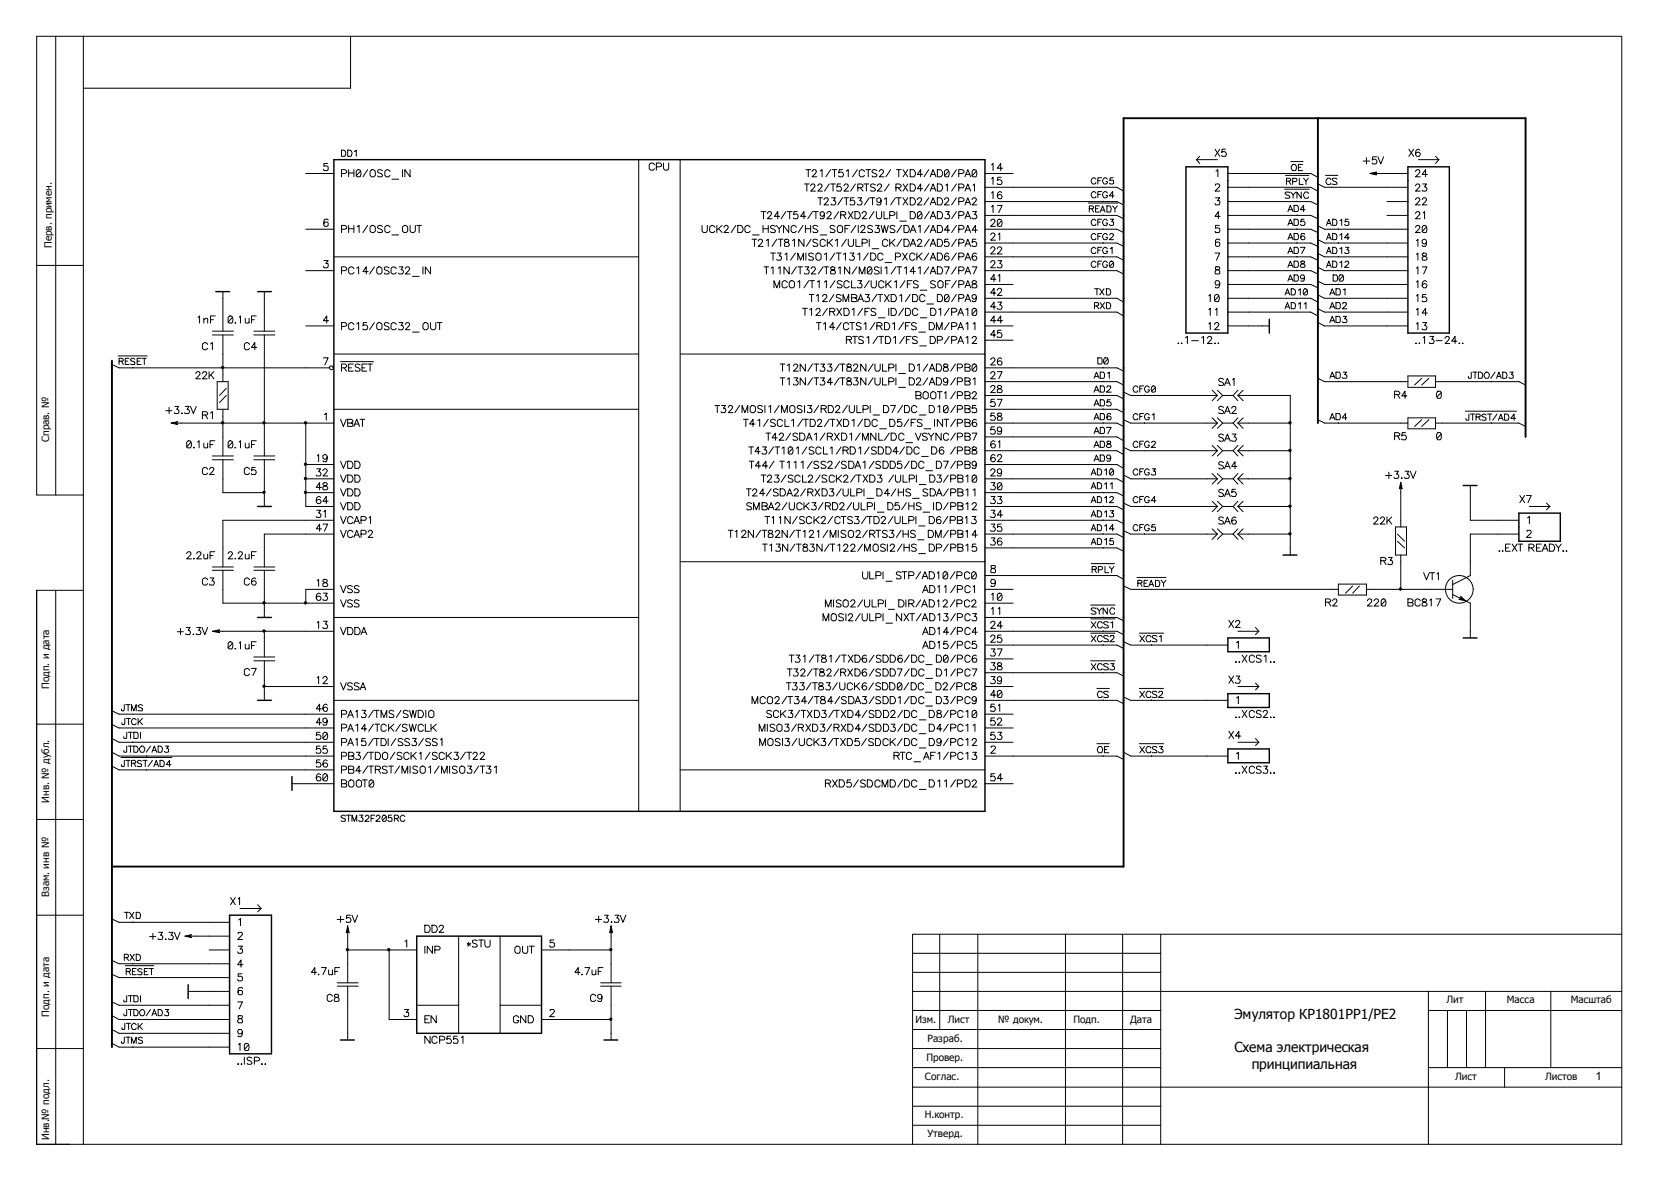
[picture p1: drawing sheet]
<svg xmlns="http://www.w3.org/2000/svg" width="297mm" height="210mm" viewBox="0 0 297 210" stroke-linecap="round" stroke-linejoin="round" font-family="sans-serif">
<defs><g id="words">
<g font-size="2.5">
<text x="219.5" y="181.1">Эмулятор КР1801PP1/PE2</text>
<text x="219.5" y="187">Схема электрическая</text>
<text x="222.5" y="190">принципиальная</text>
</g>
<text font-size="2" x="283.6" y="192">1</text>
<g font-size="1.8">
<text x="9.2" y="44" transform="rotate(-90 9.2 44)">Перв. примен.</text>
<text x="8.7" y="78.5" transform="rotate(-90 8.7 78.5)">Справ. №</text>
<text x="8.7" y="122.4" transform="rotate(-90 8.7 122.4)">Подп. и дата</text>
<text x="8.7" y="142.7" transform="rotate(-90 8.7 142.7)">Инв. № дубл.</text>
<text x="8.7" y="159.4" transform="rotate(-90 8.7 159.4)">Взам. инв №</text>
<text x="257.1" y="178.3">Лит</text>
<text x="267.9" y="178.3">Масса</text>
<text x="279.2" y="178.3">Масштаб</text>
<text x="8.7" y="180.7" transform="rotate(-90 8.7 180.7)">Подп. и дата</text>
<text x="162.7" y="181.8">Изм.</text>
<text x="164.8" y="185.2">Разраб.</text>
<text x="168.5" y="181.8">Лист</text>
<text x="177.5" y="181.8">№ докум.</text>
<text x="190.8" y="181.8">Подп.</text>
<text x="200.9" y="181.8">Дата</text>
<text x="164.4" y="192">Соглас.</text>
<text x="164.7" y="188.6">Провер.</text>
<text x="258.7" y="192">Лист</text>
<text x="274.7" y="192">Листов</text>
<text x="8.7" y="202.6" transform="rotate(-90 8.7 202.6)">Инв.№ подл.</text>
<text x="164.4" y="198.7">Н.контр.</text>
<text x="164.8" y="202.1">Утверд.</text>
</g>
</g></defs>
<g fill="none" stroke="#000" stroke-width=".18">
<path d="M9.9 6.4v81.6M14.8 6.4v197M62.3 6.4v9.3h-47.5M54.4 30.8h5M58.3 29.1h-.7v.5l.4-.1 .3 .1v.6l-.1 .1h-.6l-.1-.2M58.3 39.1v-.1h-.6l-.1 .2v.9l.1 .1h.5l.1-.1v-.5l-.1-.1h-.5l-.1 .3M60.7 30.8l.9-.1v-.3l-.3-.2h-.6v1.2M60.7 26.7h.4a.61 .61 0 0 1 .4 .5 .61 .61 0 0 1-.4 .6h-.4zM61.8 26.7h.4a.61 .61 0 0 1 .4 .5 .61 .61 0 0 1-.4 .6h-.4zM62 30.2v1.2M62 30.7h.9M62.9 30.2v1.2"/>
<path d="M63 26.9l.3-.2v1.1M63.5 30.2a.36 .36 0 0 1 .6 .2l.1 .5-.2 .5h-.5l-.2-.1v-.9zM64.1 30.4l-.8 .9M65.4 30.2l-.9 1.2M65.9 30.3l.2-.1 .5 .1 .1 .9-.2 .2h-.5l-.2-.2zM68 30.3l-.2-.1a.48 .48 0 0 0-.7 .1l.1 .4 .5 .1 .3 .3-.2 .3h-.6l-.1-.1M69.3 30.5l-.3-.3h-.3l-.3 .3v.7l.3 .2h.4l.2-.2M69.7 31.8h1.2M71.5 30.2v1.2M72.9 30.2v1.2l-.9-1.2v1.2M113.5 28.4v115.8M116.3 29.3a.48 .48 0 0 0-.4-.3 .48 .48 0 0 0-.5 .3v.7l.3 .2h.5l.1-.2"/>
<path d="M116.7 29.6h.8l.1-.4-.3-.2h-.6v1.2M117.9 29v.9l.3 .3h.5l.2-.3v-.9M120.9 28.4v115.8M135.3 37.6h.8M135.7 37.6v1.3M136.4 37.9l.3-.3 .4 .1 .1 .3-.8 .9h.8M138.6 38.5h-.9l.6-.9v1.3M139.7 37.6l-.8 1.3M140 37.6h.8M140.4 37.6v1.3M141.7 37.6h-.6v.6a.48 .48 0 0 1 .7 0 .48 .48 0 0 1-.1 .7h-.6v-.2M143 32.7h.8"/>
<path d="M143.3 38.5h-1l.6-.9v1.3M143.3 30.2h.8M143.4 32.7v1.3M143.7 30.2v1.2M144.1 33l.3-.3 .4 .1 .1 .3-.8 .9h.8M144.4 30.5l.2-.3h.4l.1 .4-.7 .8h.8M144.4 37.6l-.8 1.3M144.6 37.6h.9M145 37.6v1.3M145.4 33l.2-.3 .4 .1 .1 .3-.7 .9h.8M145.4 35.2h.8M145.8 30.4l.3-.2v1.2"/>
<path d="M145.8 35.2v1.2M146.5 35.5l.2-.3h.5v.4l-.7 .8h.8M146.6 38l-.4 .5-.4-.3v-.4l.3-.2 .3 .1a.97 .97 0 0 1 0 1.2h-.5l-.1-.2M147 37.9l.2-.3 .5 .1v.3l-.7 .9h.8M147.4 32.7l-.8 1.3M147.7 30.2l-.9 1.2M147.7 32.7h.8M147.8 35.2h.7l-.3 .5h.3l.1 .4-.2 .3h-.6l-.1-.1M147.9 30.2h.9M148.1 32.7v1.3M148.3 30.2v1.2M149.1 37.6l-.8 1.3"/>
<path d="M149.4 32.7h-.6v.6a.48 .48 0 0 1 .5-.2 .48 .48 0 0 1 .3 .5l-.2 .4h-.6v-.2M149.4 38.2h.8l.2-.3-.4-.3h-.6v1.3M149.8 30.2h-.6l-.1 .5a.48 .48 0 0 1 .7 0 .48 .48 0 0 1 0 .7h-.6l-.1-.1M149.8 35.2l-.9 1.2M149.9 38.2l.5 .7M150 33l.3-.3 .4 .1 .1 .3-.8 .9h.9M150 35.2h.9M150.5 30.4l.3-.2v1.2M150.5 35.2v1.2M150.8 37.6l.8 1.3M151.6 37.6l-.8 1.3M151.8 35.2h-.6l-.1 .5a.48 .48 0 0 1 .8 0 .48 .48 0 0 1-.1 .7h-.6l-.1-.1"/>
<path d="M152 37.6h.5a.68 .68 0 0 1 .4 .6 .68 .68 0 0 1-.4 .7h-.5zM152.1 32.7l-.9 1.3M152.4 30.2l-.8 1.2M152.5 33.4h.6l.3-.3v-.2l-.3-.2h-.6v1.3M152.5 35.2h.7l-.4 .5h.4v.4l-.1 .3h-.6l-.1-.1M152.9 33.4l.5 .6M153.2 37.9l.3-.3 .4 .1 .1 .3-.8 .9h.9M153.6 32.7h.8M153.7 30.5l-.4-.3h-.2l-.4 .3v.7l.3 .2h.4l.3-.2M153.9 30.2h.9M154 32.7v1.3M154.3 30.2v1.2"/>
<path d="M154.5 35.2l-.8 1.2M154.7 35.2h.8M155.1 35.2v1.2M155.4 37.6l-.9 1.3M155.6 32.9l-.2-.1a.48 .48 0 0 0-.6 .1l.1 .3 .5 .2 .2 .2-.2 .4h-.5l-.1-.2M155.8 37.6v.9l.2 .4h.5l.1-.2 .1-1.1M155.9 30.3l-.2-.1a.48 .48 0 0 0-.7 .1l.1 .4 .5 .1 .3 .3-.2 .3h-.6l-.1-.1M156 33l.2-.3 .4 .1 .1 .3-.7 .9h.8M156.3 30.5l.2-.3h.5l.1 .4-.8 .8h.8M156.6 35.6l-.3 .4-.4-.3v-.4l.3-.1h.3a.97 .97 0 0 1 0 1.2h-.5l-.1-.1M157.1 37.6v1.3h.8M157.2 35.4l.4-.2v1.2"/>
<path d="M158.1 32.7l-.9 1.3M158.2 38.3l.8-.1 .1-.3-.4-.3h-.5v1.3M158.3 30.2l-.8 1.2M159.2 35.2l-.9 1.2M159.3 33.4h.6l.3-.3v-.2l-.3-.2h-.6v1.3M159.3 30.2h.9M159.3 35.2h.9M159.4 37.6v1.3M159.7 33.4l.5 .6M159.8 30.2v1.2M159.8 35.2v1.2M159.9 39.3h1.2"/>
<path d="M160.5 30.2l.9 1.2M160.5 32.7l.9 1.3M160.5 35.2l.9 1.2M161.4 32.7l-.9 1.3M161.4 30.2l-.9 1.2M161.4 35.2l-.9 1.2M161.8 30.2h.5a.68 .68 0 0 1 .4 .6 .68 .68 0 0 1-.4 .6h-.5zM161.8 32.7h.4a.72 .72 0 0 1 .5 .6 .72 .72 0 0 1-.2 .7h-.7zM161.8 35.2h.5a.68 .68 0 0 1 .4 .6 .68 .68 0 0 1-.4 .6h-.5zM161.8 37.6h.5a.68 .68 0 0 1 .4 .6 .68 .68 0 0 1-.4 .7h-.5zM163.1 35.5l.2-.3h.4l.1 .4-.7 .8h.8M163.1 37.9a.45 .45 0 0 1 .6-.2l.2 .5-.2 .7h-.5l-.1-.2z"/>
<path d="M163.8 37.9l-.7 .8M164 31h-.9l.6-.8v1.2M164 33.5h-.9l.6-.8v1.3M165.1 30.2l-.8 1.2M165.1 35.2l-.8 1.2M165.2 32.7l-.9 1.3M165.2 37.6l-.9 1.3M165.4 31.4l.5-1.2 .5 1.2M165.4 34l.5-1.3 .5 1.3M165.4 36.4l.5-1.2 .5 1.2M165.4 38.9l.5-1.3 .5 1.3M165.5 31h.7"/>
<path d="M165.5 33.5h.7M165.5 36h.7M165.5 38.5h.7M166.6 30.2h.5a.68 .68 0 0 1 .5 .6 .68 .68 0 0 1-.5 .6h-.5zM166.6 32.7h.4a.72 .72 0 0 1 .6 .6 .72 .72 0 0 1-.3 .7h-.7zM166.6 35.2h.5a.68 .68 0 0 1 .5 .6 .68 .68 0 0 1-.5 .6h-.5zM166.6 37.6h.5a.68 .68 0 0 1 .5 .6 .68 .68 0 0 1-.5 .7h-.5zM167.9 35.5l.2-.3h.5l.1 .4-.8 .8h.8M168.1 30.2a.36 .36 0 0 1 .6 .2v.5l-.1 .5h-.5l-.2-.1v-.9zM168.1 37.6h.6l-.3 .5 .3 .1 .1 .3-.1 .4h-.6l-.1-.2M168.1 32.9l.3-.2v1.3M168.7 30.4l-.8 .9"/>
<path d="M170 37.6l-.8 1.3M170 30.2l-.8 1.2M170 32.7l-.8 1.3M170 35.2l-.8 1.2M170.4 30.8l.9-.1 .1-.3-.4-.2h-.6v1.2M170.4 33.4h.8l.2-.5-.4-.2h-.6v1.3M170.4 35.8l.9-.1 .1-.3-.4-.2h-.6v1.2M170.4 38.3l.9-.1 .1-.3-.4-.3h-.6v1.3M171.5 31.4l.5-1.2 .6 1.2M171.5 34l.5-1.3 .6 1.3M171.5 36.4l.5-1.2 .6 1.2M171.5 38.9l.5-1.3 .6 1.3"/>
<path d="M171.7 31h.7M171.7 33.5h.7M171.7 36h.7M171.7 38.5h.7M172.8 30.4a.45 .45 0 0 1 .7-.2l.2 .5-.2 .7h-.5l-.2-.1zM172.8 35.5l.3-.3h.4l.1 .4-.8 .8h.9M172.9 37.6h.7l-.4 .5 .4 .1 .1 .3-.2 .4h-.6l-.1-.2M173 32.9l.2-.2v1.3M173.6 30.4l-.8 .9M175.1 38.3h23.4l1.2 .6M175.1 33.3h23.4l1.2 .7M175.1 30.8h5"/>
<path d="M175.1 35.8h23.4l1.2 .6M176.1 39.3l.3-.3h.4l.1 .4-.8 .8h.9M176.3 31.8l.2-.3v1.3M176.3 34.3l.2-.2v1.2M176.3 36.8l.2-.3v1.3M176.3 29.3l.2-.2v1.2M177.3 39.2l.4-.2a.85 .85 0 0 1 .3 1.2h-.5l-.2-.1zM177.3 36.5h.8l-.6 1.3M178 31.5h-.6l-.1 .6a.48 .48 0 0 1 .5-.1 .48 .48 0 0 1 .3 .4l-.1 .4h-.6l-.1-.2M178.1 34.2l-.4-.1a.77 .77 0 0 0-.2 1.2h.5l.1-.3-.1-.4a.51 .51 0 0 0-.7 .3M178.1 39.2l-.8 .9M178.2 29.9h-.9l.6-.8v1.2"/>
<path d="M193.5 36.1h5.2M193.6 37.1h.7l.1-.3-.3-.2h-.5v1.1M194.1 37.1l.3 .6M194.7 37.1h.5M194.8 39.2a.52 .52 0 0 0-.8 0 .52 .52 0 0 0 .1 .8l.5 .1 .2-.3M194.8 34.3a.52 .52 0 0 0-.8 0 .52 .52 0 0 0 .1 .8l.5 .1 .2-.3M194.8 31.8a.52 .52 0 0 0-.8 0 .52 .52 0 0 0 .1 .8l.5 .1 .2-.3M195.2 39.5h.4M195.2 34.6h.4M195.2 32.1h.4M195.4 36.6h-.7v1.1h.7M195.6 37.7l.4-1.1 .4 1.1"/>
<path d="M195.7 37.4h.6M195.8 39h-.6v1.1M195.8 34.1h-.6v1.1M195.8 31.6h-.6v1.1M196.1 35.7v.1M196.1 38.2v.1M196.8 36.6h.4a.61 .61 0 0 1 .3 .5 .61 .61 0 0 1-.3 .6h-.4zM196.8 39.2a.52 .52 0 0 0-.7 0 .52 .52 0 0 0 .1 .8l.5 .1 .1-.5h-.2M196.8 34.3a.52 .52 0 0 0-.7 0 .52 .52 0 0 0 .1 .8l.5 .1 .1-.5h-.2M196.8 31.8a.52 .52 0 0 0-.7 0 .52 .52 0 0 0 .1 .8l.5 .1 .1-.4h-.2M197.4 39h.6l-.4 .4 .4 .1v.5l-.6 .1-.2-.2M197.8 36.6l.4 .5v.6"/>
<path d="M197.9 31.6h-.5l-.1 .5h.7v.5l-.6 .1-.2-.2M198 34.8h-.8l.6-.7v1.1M198.6 36.6l-.4 .5M212.7 28.4h3.7M212.7 28.4l.6 .7M213.3 27.8l-.6 .6M216 26.5l.8 1.3M216.1 32.9l.1-.2h.5l.1 .3-.8 1h.8M216.1 35.2h.7l-.4 .5h.4v.6l-.1 .1h-.6l-.1-.2M216.2 30.4l.3-.2v1.2M216.8 26.5l-.8 1.3M216.9 38.5h-.9l.6-.9v1.3"/>
<path d="M217.8 26.5h-.5l-.1 .6a.48 .48 0 0 1 .5-.1 .48 .48 0 0 1 .3 .4l-.2 .4h-.5l-.1-.2M218.3 38.3h14.7l1.3 .6M218.3 33.3h14.7l1.3 .7M218.3 30.8h14.7l1.3 .7M218.3 35.8h14.7l1.3 .6M228.3 33.6h4.4M228.5 31.2h4.2M228.7 32.2h.7v-.3l-.2-.2h-.5v1.1M228.9 37.6l.5-1.1 .5 1.1M229.1 37.3h.6M229.1 32.2l.3 .6M229.1 39.7h.6"/>
<path d="M229.3 34.3l-.2-.2h-.5l-.2 .2 .3 .3 .5 .2 .1 .4h-.9M229.4 34.1l.5 .5v.6M229.4 28.7h2.2M229.8 29.2a.6 .6 0 0 1 .6 .4 .6 .6 0 0 1-.2 .7h-.4l-.2-.2a.64 .64 0 0 1 .2-.9zM229.8 32.3l.7-.1v-.4l-.7-.1v1.1M230 36.5h.6l.2 .3v.6l-.2 .2h-.6zM230 39h.6l.2 .2v.6l-.2 .3h-.6zM230.4 34.1l-.5 .5M230.5 35.7v.1M230.5 38.2v.1M230.8 29.7h.4M231 31.7v1.1h.6"/>
<path d="M231.3 34.1v1.1l-.8-1.1v1.1M231.6 29.2h-.8v1.1h.8M231.7 31.7l.5 .5v.6M231.8 39h-.5l-.1 .5a.42 .42 0 0 1 .7-.1 .42 .42 0 0 1-.1 .7h-.5l-.2-.2M232 37.3h-.9l.6-.8v1.1M232.6 34.4l-.2-.3h-.4l-.1 .2a.62 .62 0 0 0 .1 .9h.4h.2v-.2M232.6 31.7l-.4 .5M234.3 32.7l1.2 .6h14.8M235.6 31.2h2.2M236 39.7h.5M236.6 31.9l-.2-.2h-.4l-.1 .1a.62 .62 0 0 0 .1 1h.4l.2-.1v-.2M236.9 39h.4a.61 .61 0 0 1 .4 .5 .61 .61 0 0 1-.4 .6h-.4z"/>
<path d="M237.7 31.8l-.2-.1h-.5l-.2 .2 .3 .3 .5 .2 .1 .3h-.9M238.2 39.2l.3-.2v1.1M239.7 39h-.5l-.1 .5h.7v.5l-.6 .1-.2-.2M242.3 28.6h1.2M242.9 28v1.1M244.1 30.8h6.2M244.7 27.9h-.7l-.1 .6a.48 .48 0 0 1 .7-.1 .48 .48 0 0 1 0 .7h-.6l-.1-.1M244.9 27.9l.5 1.2 .6-1.2M246.5 38.3h3.8M246.5 35.8h3.8M250.4 26.5l.9 1.3M251.3 26.5l-.9 1.3"/>
<path d="M251.6 30.5l.3-.3h.4l.1 .4-.8 .8h.9M251.6 37.9l.3-.3 .4 .1 .1 .3-.8 .9h.9M251.6 35.5l.3-.3h.4l.1 .4-.8 .8h.9M251.6 33l.3-.3 .4 .1 .1 .3-.8 .9h.9M252.1 28.4h3.7M252.4 26.7l-.3-.2a.77 .77 0 0 0-.2 1.3h.4l.2-.4-.2-.3a.51 .51 0 0 0-.7 .3M252.8 35.5l.3-.3h.4l.1 .4-.8 .8h.9M252.9 32.7h.7l-.4 .5 .3 .1 .2 .3-.2 .4h-.6l-.1-.2M253 37.9l.2-.3v1.3M253.7 31h-.9l.6-.8v1.2M255.2 27.8l.6 .6M255.8 28.4l-.6 .7"/>
<path d="M6.5 47.2h8.3M35.2 56.4l.3-.3v1.3M36.2 56.8l.4-.2 .3 .1v.7M36.2 56.6v.8M37.4 56.8h.5M37.8 59.5h3.7M37.8 58.9h3.7M38.3 56.1h-.9v1.3M39.6 51.8v7.1M39.6 59.5v8.3M40.7 56.2l.3-.1a.85 .85 0 0 1 .2 1.3h-.5l-.1-.2v-.8zM41.3 56.4l-.7 .8"/>
<path d="M41.8 57.3l.1 .1h-.2zM42.5 56.4l.3-.3v1.3M43.6 56.6l.1 .8h.4l.2-.2M44.3 56.6v.8M44.7 56.8h.5M45.1 59.5h3.8M45.1 58.9h3.8M45.6 56.1h-.9v1.3M47 51.8v7.1M47 59.5v21.5M54.4 48.1h5M54.4 40.7h5"/>
<path d="M54.4 57.9h5M57.6 46.3h.7l-.4 .5 .4 .1v.5l-.1 .2h-.6l-.1-.3M58.4 57h-.9l.6-.9v1.3M59.4 45.6h54.1M60.7 48.1l.9-.1v-.3l-.3-.3h-.6v1.3M60.7 40.7h.9v-.4l-.3-.2h-.6v1.2M60.7 58l.9-.1v-.3l-.3-.3h-.6v1.3M62 40.1v1.2M62 40.7h.9M62.9 47.8l-.3-.4h-.3l-.3 .4v.6l.2 .3h.5l.2-.3M62.9 57.7l-.3-.4h-.3l-.3 .4v.6l.2 .3h.5l.2-.3M62.9 40.1v1.2"/>
<path d="M63.4 47.7l.4-.3v1.3M63.4 57.6l.4-.3v1.3M63.5 40.3l.3-.2v1.2M65.2 57.3h-.6l-.1 .6a.48 .48 0 0 1 .7 0 .48 .48 0 0 1 0 .7h-.6l-.1-.2M65.4 40.1l-.9 1.2M65.4 48.3h-.9l.6-.9v1.3M65.9 40.2l.2-.1 .5 .1 .1 .9-.2 .2h-.5l-.2-.2zM66.5 47.4l-.8 1.3M66.5 57.3l-.8 1.3M67.1 47.6l.2-.2 .5 .2 .1 .8-.3 .3h-.4l-.2-.3zM67.1 57.5l.2-.2 .5 .2 .1 .8-.3 .3h-.4l-.2-.3zM68 40.2l-.2-.1a.48 .48 0 0 0-.7 .1l.1 .4 .5 .1 .3 .3-.2 .3h-.6l-.1-.1"/>
<path d="M69.2 47.6l-.2-.1a.48 .48 0 0 0-.7 .1l.1 .3 .5 .2 .3 .3-.2 .3h-.6l-.1-.2M69.2 57.5l-.2-.1a.48 .48 0 0 0-.7 .1l.1 .3 .5 .2 .3 .3-.2 .3h-.6l-.1-.2M69.3 40.4l-.3-.3h-.3l-.3 .3v.7l.3 .2h.4l.2-.2M69.7 41.8h1.2M70.4 47.8l-.3-.4h-.3l-.3 .4v.6l.3 .3h.4l.2-.3M70.4 57.7l-.3-.4h-.3l-.3 .4v.6l.3 .3h.4l.2-.3M71 47.4h.6l-.3 .5 .3 .1 .1 .4-.2 .3h-.5l-.1-.2M71 57.3h.6l-.3 .5 .3 .1 .1 .4-.2 .3h-.5l-.1-.2M71.6 40.2l.3-.1 .5 .1 .1 .9-.3 .2h-.4l-.3-.2zM72.1 47.8l.2-.4 .4 .1 .1 .4-.7 .8h.8M72.1 57.7l.2-.4 .4 .1 .1 .4-.7 .8h.8M72.9 40.1v.9l.3 .3h.4l.1-.1 .1-1.1"/>
<path d="M73.3 49.1h1.2M73.3 59h1.2M74.1 40.1h.8M74.5 40.1v1.2M75.2 47.4v1.3M75.3 57.5l.2-.2 .5 .2 .1 .8-.2 .3h-.5l-.2-.3zM76.5 47.4v1.3l-.9-1.3v1.3M76.5 57.3v1l.3 .3h.4l.2-.2 .1-1.1M77.7 57.3h.9M78.1 57.3v1.3M124.8 40.1v.9l.3 .3h.4l.1-.1 .1-1.1M127.1 40.4l-.4-.3h-.2l-.3 .3v.7l.2 .2h.4l.3-.2"/>
<path d="M127.4 40.1v1.2M127.8 40.7l.6 .6M128.4 40.1l-1 .8M128.7 40.4l.2-.3h.5l.1 .4-.8 .8h.8M130.8 40.1l-.8 1.2M131.1 40.1h.6a.68 .68 0 0 1 .4 .6 .68 .68 0 0 1-.4 .6h-.6zM133.3 40.4l-.3-.3h-.2l-.4 .3v.7l.3 .2h.4l.2-.2M133.7 42.5h.8M133.8 41.8h1.2M134.1 42.5v1.3M134.8 42.9l.2-.4 .5 .1 .1 .3-.8 .9h.8M135.6 40.7h1"/>
<path d="M135.6 40.1v1.2M135.8 47.4h.9M136.2 42.8l.4-.3v1.3M136.2 47.4v1.3M136.6 40.1v1.2M137 45h.8M137.1 47.7l.3-.3v1.3M137.4 45v1.2M137.6 51.2v-1.3l.5 1.3 .5-1.3v1.3M137.8 40.2l-.1-.1a.48 .48 0 0 0-.7 .1l.1 .4 .5 .1 .2 .3-.1 .3h-.6l-.1-.1M138 40.1l.5 .6v.6M138.1 42.5l-.9 1.3"/>
<path d="M138.2 45h.7l-.4 .5 .4 .1v.3l-.1 .3h-.6l-.1-.1M138.3 47.7l.4-.3v1.3M138.3 42.5h.9M138.8 42.5v1.3M139 40.1l-.5 .6M139.5 45.2l.4-.2v1.2M139.5 42.6l-.1 .3 .3 .1a.47 .47 0 0 1 .5 .2 .47 .47 0 0 1 0 .5h-.8v-.4l.2-.2 .4-.1 .2-.3a.48 .48 0 0 0-.7-.1zM140 50.2l-.4-.3h-.2l-.4 .3v.7l.3 .3h.4l.3-.3M140.2 40.1v1.2l-.9-1.2v1.2M140.3 47.4v1.3l-.9-1.3v1.3M140.4 50.1l.2-.2 .5 .2 .1 .8-.2 .3h-.5l-.2-.3zM140.9 42.8l.3-.3v1.3"/>
<path d="M141.4 45l-.9 1.2M141.6 40.4l-.4-.3h-.2l-.4 .3v.7l.3 .2h.4l.3-.2M141.6 47.4l-.9 1.3M141.8 46.2v-1.2l.5 1.2 .5-1.2v1.2M141.8 50.1l.4-.2v1.3M141.8 47.4h.9M142.2 47.4v1.3M142.7 54.8h.8M142.7 40.1l-.8 1.2M142.9 42.5v1.3l-.9-1.3v1.3M143.1 47.4h.7l-.4 .5 .4 .1v.4l-.1 .3h-.6l-.1-.2M143.1 54.8v1.3"/>
<path d="M143.2 40.7h.9M143.2 40.1v1.2M143.3 45v1.2M143.8 49.9l-.9 1.3M143.8 52.3h.9M143.9 55l.4-.2v1.3M143.9 49.9h.9M144.1 40.1v1.2M144.2 47.8l.2-.4 .5 .1v.4l-.7 .8h.8M144.2 42.5l-.9 1.3M144.3 52.3v1.3M144.4 49.9v1.3"/>
<path d="M144.6 45.1h-.2a.48 .48 0 0 0-.6 0v.4l.6 .1 .2 .3-.2 .3h-.6v-.1M145 55.1l.3-.3 .4 .1 .1 .3-.8 .9h.9M145.1 45.1l.3-.1 .5 .1 .1 .9-.3 .2h-.4l-.3-.2zM145.1 52.6l.4-.3v1.3M145.1 57.3h.9M145.3 50.1l.3-.2v1.3M145.4 40.2l-.2-.1a.48 .48 0 0 0-.7 .1l.1 .4 .5 .1 .3 .3-.2 .3h-.6l-.1-.1M145.4 42.7l-.2-.1a.48 .48 0 0 0-.7 .1l.1 .3 .5 .2 .3 .2-.2 .4h-.6l-.1-.2M145.5 57.3v1.3M145.8 41.8h1.2M146.2 52.7l.3-.4 .4 .1 .1 .4-.8 .8h.9M146.3 47.4l-.8 1.3"/>
<path d="M146.4 57.6l.3-.3v1.3M146.5 47.4h.8M146.6 45.2l.3-.2v1.2M146.6 50.1l.3-.2v1.3M146.7 42.9l-.3-.4h-.3l-.3 .4v.6l.2 .3h.5l.2-.3M146.9 47.4v1.3M147.1 54.8l-.9 1.3M147.1 42.5v1.3M147.4 43.1l.6 .7M147.5 55.4h.8l.1-.4-.3-.2h-.6v1.3M147.7 47.5v.3l.2 .1a.47 .47 0 0 1 .5 .2 .47 .47 0 0 1 0 .5h-.7v-.4l.1-.2 .5-.1 .1-.3a.48 .48 0 0 0-.7-.1zM148 55.4l.4 .7"/>
<path d="M148 42.5l-.9 .9M148.3 52.3l-.9 1.3M148.4 40.2l-.1-.1a.48 .48 0 0 0-.7 .1l.1 .4 .5 .1 .2 .3-.1 .3h-.6l-.1-.1M148.4 58.2h-.9l.6-.9v1.3M148.4 45l-.8 1.2M148.4 49.9l-.8 1.3M148.5 42.8l.3-.3v1.3M148.7 45h.8M148.8 54.8l.8 1.3M148.9 40.2l.3-.1 .5 .1 .1 .9-.3 .2h-.4l-.3-.2zM149 47.7l.4-.3v1.3M149.1 45v1.2"/>
<path d="M149.5 52.5l-.1-.1a.48 .48 0 0 0-.7 .1l.1 .3 .5 .2 .2 .3-.1 .3h-.6l-.1-.2M149.5 57.3l-.8 1.3M149.6 54.8l-.8 1.3M149.7 50.1l-.2-.1a.48 .48 0 0 0-.7 .1l.1 .3 .5 .2 .3 .2-.2 .4h-.6l-.1-.2M149.9 53.6v-1.3l.5 1.3 .5-1.3v1.3M149.9 45.2l.4-.2v1.2M150 54.8h.5a.68 .68 0 0 1 .5 .6 .68 .68 0 0 1-.5 .7h-.5zM150.2 40.7h.5M150.5 42.5l-.9 1.3M150.8 42.5v.9l.2 .4h.5l.1-.2 .1-1.1M150.9 57.7l-.4-.4h-.2l-.4 .4v.6l.3 .3h.4l.3-.3M151 50.2l-.4-.3h-.2l-.4 .3v.7l.3 .3h.4l.3-.3"/>
<path d="M151 47.4v1.3l-.9-1.3v1.3M151 40.1h-.8v1.2M151 57.3h.9M151.1 45h.7l-.3 .5 .3 .1 .1 .3-.2 .3h-.6l-.1-.1M151.4 49.9v1.3h.7M151.4 52.3h.6l.3 .3v.2l-.3 .1 .3 .3v.2l-.2 .2h-.7zM151.4 52.9h.6M151.5 55l.3-.2v1.3M151.5 57.3v1.3M151.6 59.8h.8M152 59.8v1.3M152.1 42.5v1.3h.8"/>
<path d="M152.1 40.1l-.8 1.2M152.3 47.4l-.8 1.3M152.5 45.2l.3-.2v1.2M152.5 49.9h.7l-.4 .5 .4 .1v.3l-.1 .4h-.6l-.1-.2M152.5 53.6l.5-1.3 .5 1.3M152.6 40.1v1.2M152.7 53.2h.6M152.7 48.7v-1.3l.5 1.3 .6-1.3v1.3M153 40.4l.2-.3h.5l.1 .4-.8 .8h.8M153.1 57.5l-.2-.1a.48 .48 0 0 0-.7 .1l.1 .3 .5 .2 .3 .3-.2 .3h-.6l-.1-.2M153.2 43.2l.9-.1 .1-.3-.4-.3h-.6v1.3M153.3 54.8l-.8 1.3"/>
<path d="M153.5 60l-.2-.1a.48 .48 0 0 0-.6 .1v.3l.5 .2 .3 .2-.2 .4h-.6v-.2M153.6 57.6l.3-.3v1.3M153.8 55.4h.5M153.8 52.3h.7l-.3 .5 .3 .1 .1 .4-.2 .3h-.6v-.2M154.3 47.5a.36 .36 0 0 1 .6 .2l.1 .5-.1 .5h-.6l-.1-.2v-.8zM154.3 45l-.8 1.2M154.5 49.9l-.8 1.3M154.5 42.5v1.3M154.6 54.8h-.8v1.3M154.8 45h.5a.68 .68 0 0 1 .4 .6 .68 .68 0 0 1-.4 .6h-.5zM154.9 49.9v.9l.2 .4h.4l.2-.2 .1-1.1M154.9 47.7l-.7 .8"/>
<path d="M155 44.2h1.2M155.1 40.2l-.2-.1a.48 .48 0 0 0-.6 .1v.4l.6 .1 .2 .3-.2 .3h-.6v-.1M155.5 57.3l-.8 1.3M155.6 40.1h.7l-.3 .5 .3 .1 .1 .3-.2 .3h-.6l-.1-.1M155.7 55l-.2-.1a.48 .48 0 0 0-.6 .1v.3l.5 .2 .3 .2-.2 .4h-.6v-.2M155.9 57.9h.7l.2-.3-.3-.3h-.6v1.3M155.9 52.3l-.9 1.3M156 59.8l-.8 1.3M156 52.3h.9M156.1 56.5h1.2M156.2 59.8h.9M156.3 47.6l-.2-.1a.48 .48 0 0 0-.7 .1l.1 .3 .5 .2 .3 .3-.2 .3h-.6l-.1-.2"/>
<path d="M156.4 57.9l.4 .7M156.5 52.3v1.3M156.6 40.1l.4 1.2 .2-1.2 .4 1.2 .3-1.2M156.6 47.4v1.3M156.6 59.8v1.3M157 45.3l-.4-.3h-.2l-.4 .3v.7l.3 .2h.4l.3-.2M157.1 50.2l-.3-.3h-.3l-.3 .3v.7l.3 .3h.4l.2-.3M157.2 57.3h.5a.68 .68 0 0 1 .5 .7 .68 .68 0 0 1-.5 .6h-.5zM157.2 52.3l.9 1.3M157.3 47.7l.3-.3v1.3M157.3 46.7h1.2M157.4 59.8h.5a.68 .68 0 0 1 .4 .6 .68 .68 0 0 1-.4 .7h-.5z"/>
<path d="M157.5 49.9v1.3M157.8 42.9l-.3-.4h-.3l-.3 .4v.6l.2 .3h.5l.2-.3M157.8 50.5l.6 .7M158 54.8v1.3M158.1 52.3l-.9 1.3M158.2 42.5v1.3M158.4 52.3h.5a.68 .68 0 0 1 .5 .7 .68 .68 0 0 1-.5 .6h-.5zM158.4 54.8h.5a.68 .68 0 0 1 .5 .6 .68 .68 0 0 1-.5 .7h-.5zM158.4 49.9l-.9 .8M158.5 43.1l.6 .7M158.7 57.6l.3-.3v1.3M159 50.1l.3-.2v1.3"/>
<path d="M159.1 40.2l-.2-.1a.48 .48 0 0 0-.7 .1l.1 .4 .5 .1 .3 .3-.2 .3h-.6l-.1-.1M159.1 42.5l-.9 .9M159.2 45.6h.8l.1-.4-.3-.2h-.6v1.2M159.3 47.4l-.9 1.3M159.4 47.4h.9M159.9 47.4v1.3M159.9 52.6l.4-.3v1.3M160.3 40.1l-.9 1.2M160.3 42.5l-.9 1.3M160.4 45l.9 1.2M160.6 54.8l-.8 1.3M160.6 57.3l-.8 1.3"/>
<path d="M160.7 40.1h.5a.68 .68 0 0 1 .4 .6 .68 .68 0 0 1-.4 .6h-.5zM160.7 42.5h.5a.68 .68 0 0 1 .4 .7 .68 .68 0 0 1-.4 .6h-.5zM160.8 47.7l.3-.3v1.3M160.8 59.8l-.9 1.3M160.9 49.9l-.9 1.3M161 54.8h.5a.68 .68 0 0 1 .4 .6 .68 .68 0 0 1-.4 .7h-.5zM161 57.9h.5M161.3 45l-.9 1.2M161.3 50.5h.5M161.8 41.3l.5-1.2 .5 1.2M161.8 57.3h-.8v1.3M161.8 43.8l.5-1.3 .5 1.3"/>
<path d="M161.8 52.3l-.8 1.3M162 59.8h-.9v1.3M162 40.9h.6M162 43.4h.6M162.1 49.9h-.8v1.3M162.2 52.3h.5a.68 .68 0 0 1 .5 .7 .68 .68 0 0 1-.5 .6h-.5zM162.6 45.3l-.3-.3h-.2l-.4 .3v.7l.3 .2h.4l.2-.2M162.7 48.3h-.9l.6-.9v1.3M162.9 57.5l-.2-.1a.48 .48 0 0 0-.6 .1v.3l.5 .2 .3 .3-.2 .3h-.6v-.2M163 45v1.2M163.1 60l-.2-.1a.48 .48 0 0 0-.7 .1l.1 .3 .5 .2 .3 .2-.2 .4h-.6l-.1-.2M163.1 42.9l.2-.4 .4 .1 .1 .3-.7 .9h.8"/>
<path d="M163.2 55.1l-.4-.3h-.2l-.4 .3v.7l.3 .3h.4l.3-.3M163.2 50.1l-.1-.1a.48 .48 0 0 0-.7 .1l.1 .3 .5 .2 .2 .2-.1 .4h-.6l-.1-.2M163.2 47.7l.4-.3v1.3M163.2 40.3l.4-.2v1.2M163.3 59h1.2M163.3 45.6l.6 .6M163.6 51.6h1.2M163.6 56.5h1.2M163.9 45l-.9 .8M164.4 52.7l-.3-.4h-.3l-.3 .4v.7l.2 .2h.5l.2-.2M164.8 54h1.1M165.1 45l-.8 1.2"/>
<path d="M165.1 47.4l-.8 1.3M165.2 57.3h.5a.68 .68 0 0 1 .4 .7 .68 .68 0 0 1-.4 .6h-.5zM165.2 40.1l-.9 1.2M165.2 42.5l-.9 1.3M165.4 59.8h.5a.68 .68 0 0 1 .4 .6 .68 .68 0 0 1-.4 .7h-.5zM165.4 46.2l.5-1.2 .5 1.2M165.4 48.7l.5-1.3 .5 1.3M165.4 41.3l.5-1.2 .5 1.2M165.4 43.8l.5-1.3 .5 1.3M165.4 54.8h.5a.68 .68 0 0 1 .5 .6 .68 .68 0 0 1-.5 .7h-.5zM165.5 45.8h.7M165.5 48.3h.7"/>
<path d="M165.5 40.9h.7M165.5 43.4h.7M166.3 50.1l-.2-.1a.48 .48 0 0 0-.7 .1l.1 .3 .5 .2 .3 .2-.2 .4h-.6l-.1-.2M166.5 58.6v-1.3l.5 1.3 .5-1.3v1.3M166.6 45h.5a.68 .68 0 0 1 .5 .6 .68 .68 0 0 1-.5 .6h-.5zM166.6 52.3h.5a.68 .68 0 0 1 .5 .7 .68 .68 0 0 1-.5 .6h-.5zM166.6 47.4h.5a.68 .68 0 0 1 .5 .7 .68 .68 0 0 1-.5 .6h-.5zM166.6 40.1h.5a.68 .68 0 0 1 .5 .6 .68 .68 0 0 1-.5 .6h-.5zM166.6 42.5h.5a.68 .68 0 0 1 .5 .7 .68 .68 0 0 1-.5 .6h-.5zM166.8 50.1l.2-.2 .6 .2v.8l-.2 .3h-.4l-.3-.3zM166.9 55l.3-.2v1.3M167.9 52.6a.45 .45 0 0 1 .7-.2l.1 .5-.1 .7h-.5l-.2-.2z"/>
<path d="M167.9 47.4h.8l-.6 1.3M168.1 50.5h.5M168.6 42.5h-.6l-.1 .6a.48 .48 0 0 1 .7 0 .48 .48 0 0 1 0 .7h-.6l-.1-.2M168.7 45.1l-.4-.1a.77 .77 0 0 0-.2 1.2h.5a.43 .43 0 0 0-.1-.7 .43 .43 0 0 0-.6 .3M168.7 52.6l-.8 .8M168.7 59.8l-.8 1.3M168.7 54.8l-.8 1.3M168.7 57.3l-.8 1.3M168.8 40.9h-.9l.6-.8v1.2M168.9 49.9h-.8v1.3M169.2 55.5l.8-.1 .1-.4-.3-.2h-.6v1.3M169.2 58l.8-.1 .1-.3-.3-.3h-.6v1.3"/>
<path d="M170 42.5l-.8 1.3M170 45l-.8 1.2M170 49.9l-.8 1.3M170 40.1l-.8 1.2M170 52.3l-.8 1.3M170 47.4l-.8 1.3M170.3 56.1l.5-1.3 .5 1.3M170.3 58.6l.5-1.3 .5 1.3M170.4 45.6h.9l.1-.4-.4-.2h-.6v1.2M170.4 50.6l.9-.1 .1-.4-.4-.2h-.6v1.3M170.4 53l.9-.1 .1-.3-.4-.3h-.6v1.3M170.4 48.1l.9-.1 .1-.3-.4-.3h-.6v1.3"/>
<path d="M170.4 40.7h.9l.1-.4-.4-.2h-.6v1.2M170.4 43.2l.9-.1 .1-.3-.4-.3h-.6v1.3M170.4 55.6h.7M170.4 58.2h.7M171.5 46.2l.5-1.2 .6 1.2M171.5 51.2l.5-1.3 .6 1.3M171.5 53.6l.5-1.3 .6 1.3M171.5 48.7l.5-1.3 .6 1.3M171.5 41.3l.5-1.2 .6 1.2M171.5 43.8l.5-1.3 .6 1.3M171.7 55l.3-.2v1.3M171.7 57.6l.3-.3v1.3"/>
<path d="M171.7 45.8h.7M171.7 50.7h.7M171.7 53.2h.7M171.7 48.3h.7M171.7 40.9h.7M171.7 43.4h.7M172.8 55a.45 .45 0 0 1 .7-.1l.2 .5-.2 .7h-.5l-.2-.2zM172.8 47.4h.9l-.6 1.3M172.9 50l-.1 .2 .3 .2a.47 .47 0 0 1 .4 .2 .47 .47 0 0 1 .1 .5h-.8v-.5l.2-.1 .4-.1 .2-.3a.48 .48 0 0 0-.7-.1zM173 57.6l.3-.3v1.3M173.5 42.5h-.6l-.1 .6a.48 .48 0 0 1 .7 0 .48 .48 0 0 1 0 .7h-.6l-.1-.2M173.6 45.1l-.4-.1a.77 .77 0 0 0-.1 1.2h.4a.43 .43 0 0 0-.1-.7 .43 .43 0 0 0-.6 .3"/>
<path d="M173.6 52.8l-.4 .4-.4-.3v-.4l.3-.2 .3 .1a.97 .97 0 0 1 0 1.2h-.5l-.1-.2M173.6 55l-.8 .9M173.7 40.9h-.9l.6-.8v1.2M175.1 55.5h23.4l1.2 .6M175.1 53h23.4l1.2 .7M175.1 48.1h23.4l1.2 .6M175.1 45.6h23.4l1.2 .6M175.1 40.7h23.4l1.2 .6M175.1 43.2h23.4l1.2 .6M175.1 57.9h5M175.1 50.6h5M176.1 46.7l.3-.4 .4 .1 .1 .4-.8 .8h.9"/>
<path d="M176.1 41.8l.3-.4 .4 .1 .1 .3-.8 .9h.9M176.1 44.2l.3-.3 .4 .1 .1 .3-.8 .8h.9M177 54.5h-.9l.6-.8v1.3M177 49.6h-.9l.6-.8v1.3M177 52.1h-.9l.6-.9v1.3M177 57h-.9l.6-.9v1.3M177 59.5h-.9l.6-.8v1.3M177.3 51.6l.2-.4 .5 .1 .1 .4-.8 .8h.8M177.3 44.2l.2-.3 .5 .1 .1 .3-.8 .8h.8M177.4 53.7h.7l-.4 .5 .3 .1 .1 .3-.1 .4h-.6l-.1-.2M177.4 46.3h.7l-.4 .5 .3 .1 .1 .4-.1 .3h-.6l-.1-.2M177.5 49l.2-.2v1.3"/>
<path d="M177.5 41.7l.2-.3v1.3M178 58.7h-.6l-.1 .6a.48 .48 0 0 1 .5-.2 .48 .48 0 0 1 .3 .5l-.1 .4h-.6l-.1-.2M178.2 57h-.9l.6-.9v1.3M194.6 54.4l.6-.1v-.4l-.6-.1v1.1M194.6 51.3h.7M194.8 44.2a.52 .52 0 0 0-.8 0 .52 .52 0 0 0 .1 .8l.5 .1 .2-.3M194.8 46.7a.52 .52 0 0 0-.8-.1 .52 .52 0 0 0 .1 .8l.5 .1 .2-.2M194.8 41.8a.52 .52 0 0 0-.8-.1 .52 .52 0 0 0 .1 .8l.5 .1 .2-.3M194.9 54.4l.4 .5M195 51.3v1.1M195.2 44.5h.4M195.2 46.9h.4"/>
<path d="M195.2 42h.4M195.5 51.3l.8 1.1M195.6 53.8l.7 1.1M195.8 44h-.6v1.1M195.8 46.4h-.6v1.1M195.8 41.5h-.6v1.1M196.1 40.7h.1M196.1 43.1v.1M196.1 45.6h.1M196.1 48v.1M196.3 51.3l-.8 1.1M196.3 53.8l-.7 1.1"/>
<path d="M196.7 51.3h.4a.61 .61 0 0 1 .4 .6 .61 .61 0 0 1-.4 .5h-.4zM196.7 53.8a.61 .61 0 0 1 .7 .3 .61 .61 0 0 1-.2 .8h-.5zM196.8 44.2a.52 .52 0 0 0-.7 0 .52 .52 0 0 0 .1 .8l.5 .1 .1-.5h-.2M196.8 46.7a.52 .52 0 0 0-.7-.1 .52 .52 0 0 0 .1 .8l.5 .1 .1-.4h-.2M196.8 41.8a.52 .52 0 0 0-.7-.1 .52 .52 0 0 0 .1 .8l.5 .1 .1-.4h-.2M197.3 41.8l.1-.2 .3-.1 .3 .3-.8 .8h.8M197.4 44.2l.3-.2v1.1M197.4 46.5l.3-.1 .3 .3v.6l-.2 .2h-.4l-.1-.2-.1-.4zM198 46.7l-.7 .6M214.9 52.6l.2-.3v1.3M214.9 55l.2-.2v1.3M214.9 57.6l.2-.3v1.3"/>
<path d="M215.9 52.6l.4-.3a.85 .85 0 0 1 .3 1.3h-.5l-.2-.2zM215.9 57.7l.3-.4 .4 .1 .1 .4-.8 .8h.8M216 45h.8l-.6 1.2M216.1 47.4v.5h.4l.3 .3v.4l-.7 .1-.1-.4a.48 .48 0 0 1 .6-.4l.2-.2-.1-.3zM216.1 55l.2-.2v1.3M216.7 52.6l-.8 .8M216.7 40.1h-.6v.5l.4-.1 .3 .2v.5l-.1 .1h-.6l-.1-.2M216.8 42.7l-.1-.2h-.5l-.1 .3v.8l.1 .2h.5l.1-.2v-.4l-.1-.2h-.5l-.1 .4M216.8 50.3l-.2 .3h-.4l-.2-.3 .2-.4h.4a.86 .86 0 0 1 0 1.3h-.5v-.2M218.3 55.5h14.7l1.3 .6M218.3 53h14.7l1.3 .7M218.3 48.1h14.7l1.3 .6"/>
<path d="M218.3 45.6h14.7l1.3 .6M218.3 40.7h14.7l1.3 .6M218.3 43.2h14.7l1.3 .6M218.3 50.6h14.7l1.3 .6M218.3 57.9h7.3M228.4 52.4l.5-1.1 .4 1.1M228.4 54.9l.5-1.1 .4 1.1M228.6 52.1h.5M228.6 54.5h.5M228.9 45.1l.5-1.1 .5 1.1M228.9 47.5l.5-1.1 .5 1.1M228.9 50l.5-1.1 .5 1.1"/>
<path d="M228.9 40.1l.5-1.1 .5 1.1M228.9 42.6l.5-1.1 .5 1.1M229.1 47.2h.6M229.1 44.7h.6M229.1 49.6h.6M229.1 42.3h.6M229.5 51.3h.5a.61 .61 0 0 1 .3 .6 .61 .61 0 0 1-.3 .5h-.5zM229.5 53.8h.5a.61 .61 0 0 1 .3 .5 .61 .61 0 0 1-.3 .6h-.5zM230 44h.6l.2 .2v.6l-.2 .3h-.6zM230 46.4h.6l.2 .3v.6l-.2 .2h-.6zM230 48.9h.6l.2 .2v.6l-.2 .3h-.6zM230 41.5h.6l.2 .3v.5l-.2 .3h-.6z"/>
<path d="M230.5 40.7h.1M230.5 43.1v.1M230.5 45.6h.1M230.5 48v.1M230.5 50.5v.1M230.8 51.6l.3-.3v1.1M230.8 54l.3-.2v1.1M231.1 44h.9l-.6 1.1M231.3 46.4l-.1 .3 .2 .1a.48 .48 0 0 1 .6 .4l-.2 .3h-.5l-.2-.3a.48 .48 0 0 1 .6-.4l.2-.1-.1-.3zM231.8 51.4l.4-.1 .2 .3v.7l-.2 .1h-.4l-.1-.1-.1-.5zM231.8 54l.4-.2v1.1M231.9 49.2l-.2 .3h-.4a.42 .42 0 0 1 0-.6h.4a.87 .87 0 0 1 0 1.1l-.5-.1"/>
<path d="M231.9 41.7l-.1-.2h-.4l-.1 .2a.82 .82 0 0 0 .1 .9h.4a.37 .37 0 0 0 0-.6 .37 .37 0 0 0-.6 .3M232.4 51.6l-.7 .7M234.3 50l1.2 .6h14.8M234.3 54.9l1.2 .6h14.8M234.3 52.4l1.2 .6h14.8M234.3 47.5l1.2 .6h14.8M234.3 45.1l1.2 .5h14.8M234.3 40.1l1.2 .6h14.8M234.3 57.3l1.2 .6h14.8M234.3 42.6l1.2 .6h14.8M235.8 45.1l.4-1.1 .4 1.1M235.8 47.5l.4-1.1 .4 1.1"/>
<path d="M235.8 40.1l.4-1.1 .4 1.1M235.8 42.6l.4-1.1 .4 1.1M236 47.2h.5M236 44.7h.5M236 42.3h.5M236.4 52.4l.4-1.1 .5 1.1M236.4 54.9l.4-1.1 .5 1.1M236.4 57.3l.4-1.1 .5 1.1M236.6 52.1h.6M236.6 54.5h.6M236.6 57h.6M236.9 44h.4a.61 .61 0 0 1 .4 .5 .61 .61 0 0 1-.4 .6h-.4z"/>
<path d="M236.9 46.4h.4a.61 .61 0 0 1 .4 .6 .61 .61 0 0 1-.4 .5h-.4zM236.9 41.5h.4a.61 .61 0 0 1 .4 .6 .61 .61 0 0 1-.4 .5h-.4zM237 48.9h.6l.1 .2v.6l-.1 .3h-.6zM237.5 51.3h.6l.2 .3v.6l-.2 .2h-.6zM237.5 53.8h.6l.2 .2v.6l-.2 .3h-.6zM237.5 56.2h.6l.2 .3v.6l-.2 .2h-.6zM237.9 40.7h.1M237.9 43.1v.1M237.9 45.6h.1M237.9 48v.1M237.9 50.5v.1M238.2 44.2l.3-.2v1.1"/>
<path d="M238.2 46.7l.3-.3v1.1M238.2 48.9h.5l.1 .1v.5l-.1 .5h-.5l-.1-.2-.1-.4zM238.2 41.8l.3-.3v1.1M238.7 54l.1-.2h.5l.1 .1-.2 .5-.6 .5h.8M238.8 51.5l.3-.2v1.1M238.8 56.2h.6l-.4 .5h.4v.4l-.1 .2h-.5l-.2-.1M238.8 49l-.7 .8M239.1 46.7l.1-.2a.34 .34 0 0 1 .5 0 .34 .34 0 0 1-.1 .5l-.6 .5h.8M239.2 44h.6l-.4 .4 .4 .1v.5l-.6 .1-.2-.2M239.9 42.3h-.9l.6-.8v1.1M251.6 40.4l.3-.3h.4l.1 .4-.8 .8h.9M251.8 57.6l.3-.3v1.3"/>
<path d="M251.8 52.6l.3-.3v1.3M251.8 50.1l.3-.2v1.3M251.8 47.7l.3-.3v1.3M251.8 45.2l.3-.2v1.2M251.8 42.8l.3-.3v1.3M251.8 55l.3-.2v1.3M252.8 47.4h.9l-.6 1.3M252.8 45.1l.1 .3 .8 .4v.3l-.2 .1h-.6l-.1-.5 .6-.2 .2-.4a.48 .48 0 0 0-.8 0zM252.9 57.3h.7l-.4 .5h.2l.3 .5-.2 .3h-.6l-.1-.2M253 40.1h.2a.85 .85 0 0 1 .3 1.2h-.5l-.2-.1v-.9zM253.5 52.3h-.6l-.1 .6a.48 .48 0 0 1 .6-.1 .48 .48 0 0 1 .3 .5l-.2 .3h-.6l-.1-.2M253.6 50.1l-.4-.2a.77 .77 0 0 0-.1 1.3h.4l.2-.4-.2-.3a.51 .51 0 0 0-.7 .2"/>
<path d="M253.6 42.9l-.1 .3-.3 .2-.4-.2v-.5l.4-.2 .2 .1a.97 .97 0 0 1 0 1.2h-.5l-.1-.2M253.6 40.3l-.8 .9M253.7 55.6h-.9l.6-.8v1.3M254.2 59.8h.6l-.3 .5 .3 .2 .1 .2-.1 .4h-.6l-.1-.2M19.9 64.8l1.3 .6h37.4M21 63.3h5.2M21.2 64.2h.6l.1-.3-.2-.2h-.5v1.1M21.6 64.2l.3 .6M22.3 64.2h.4M22.9 63.7h-.6v1.1h.6M23.6 65.3v.1M24 63.9l-.3-.2-.5 .2 .1 .2 .7 .3-.1 .4-.7-.1"/>
<path d="M24.4 64.2h.4M25.1 63.7h-.7v1.1h.7M25.2 63.7h.8M25.7 63.7v1.1M29.5 73h1.1M30.1 72.4v1.1M31 75.2h28.4M31.1 72.2h.6l-.3 .5 .3 .2 .1 .3-.1 .3h-.6l-.1-.2M32.3 73.5h.1zM32.9 72.2h.7l-.3 .5 .3 .2 .1 .3-.2 .3h-.6v-.2M33.4 78.4l.2-.1a.85 .85 0 0 1 .3 1.3h-.5l-.2-.2v-.8zM33.9 72.2l.5 1.3 .5-1.3"/>
<path d="M34 78.6l-.8 .8M34.5 79.5v.1h-.1zM34.8 66.4l.3-.3h.4l.1 .4-.8 .8h.8M35.1 78.6l.3-.3v1.3M36 73.8h.7l.2-.4-.3-.2h-.6v1.2M36 66.4l.2-.3h.5v.4l-.7 .8h.8M36.2 78.8l.1 .8h.4l.2-.2M36.5 73.8l.4 .6M36.9 61.2l-.3-.3h-.3l-.3 .3v.7l.2 .3h.5l.2-.3M36.9 78.8v.8M37.2 66.1v1.2M37.3 79h.5"/>
<path d="M37.4 61.1l.4-.2v1.3M37.4 73.4l.4-.2v1.2M37.5 66.6l.5 .7M38 66.1l-.8 .8M38.2 78.3h-.9v1.3M38.6 67.8h2v4.9h-2zM39.6 72.7v8.3M40.2 70.3l-1.2 1.3M40.2 69l-1.2 1.3M40.7 78.4l.3-.1a.85 .85 0 0 1 .2 1.3h-.5l-.1-.2v-.8zM41.3 78.6l-.7 .8M41.8 79.5l.1 .1h-.2z"/>
<path d="M42.5 78.6l.3-.3v1.3M43.6 78.8l.1 .8h.4l.2-.2M44.3 78.8v.8M44.4 61.2l-.4-.3h-.2l-.4 .3v.7l.3 .3h.4l.3-.3M44.7 79h.5M45.6 78.3h-.9v1.3M45.6 61.7h-.9l.6-.8v1.3M54.4 75.2v14.8h5M57.5 63.6h.8l-.6 1.3M57.7 73.7l.3-.3v1.3M59.4 72.7h54.1M59.4 62.9h54.1"/>
<path d="M60.5 74.5l.5 1.3 .6-1.3M60.5 64.3h5.9M60.7 65.4h.6l.3-.3v-.1l-.3-.3h-.6v1.3M61.1 65.4l.5 .6M61.8 74.5h.6l.3 .3v.1l-.3 .3 .3 .2v.2l-.1 .2h-.8zM61.8 75.2h.6M62 65.4h.5M62.8 64.7h-.8v1.3h.8M62.9 75.8l.5-1.3 .5 1.3M63.1 75.4h.7M64 64.9l-.2-.1a.48 .48 0 0 0-.6 .1v.3l.6 .2 .2 .2-.2 .4h-.6v-.2M64 74.5h.9"/>
<path d="M64.3 65.4h.6M64.4 74.5v1.3M65.2 64.7h-.9v1.3h.9M65.4 64.7h.8M65.8 64.7v1.3M120.9 62.9h54.2M127.1 72.1h.8M127.5 72.1v1.2M128.3 72.1h.6l-.3 .5 .3 .1 .1 .3-.1 .3h-.6l-.1-.1M129.5 72.4l.2-.3 .4 .1 .1 .3-.7 .8h.8M131.5 72.1l-.9 1.2M131.9 73.3v-1.2l.5 1.2 .5-1.2v1.2"/>
<path d="M132.2 74.5h.8M132.6 74.5v1.3M133.1 79.4h.8M133.4 72.2l.3-.1 .5 .1 .1 .9-.3 .2h-.4l-.3-.2zM133.5 79.4v1.3M134.2 75.4h-.9l.6-.9v1.3M134.7 74.8l.3-.3v1.3M135.6 79.4h.6l-.3 .5 .3 .1 .1 .4-.2 .3h-.5l-.1-.2M135.6 72.2h-.2a.48 .48 0 0 0-.7 0l.1 .4 .5 .1 .3 .3-.2 .3h-.6l-.1-.1M136 72.1v1.2M136.1 77h.9M136.6 74.5l-.9 1.3"/>
<path d="M136.6 77v1.2M136.7 72.3l.3-.2v1.2M137.5 79.4l-.8 1.3M137.8 79.4h.8M137.8 74.7l-.1-.1a.48 .48 0 0 0-.7 .1l.1 .3 .5 .2 .2 .3-.1 .3h-.6l-.1-.2M138.2 77.8h-1l.6-.8v1.2M138.2 79.4v1.3M138.5 77.3l.3-.3 .4 .1 .1 .3-.8 .8h.9M138.5 72.1l-.8 1.2M138.7 64.7h.8M138.7 67.2h.8M138.9 73.3v-1.2l.5 1.2 .6-1.2v1.2"/>
<path d="M139 79.7l.4-.3v1.3M139.1 74.9l-.3-.4h-.3l-.3 .4v.6l.2 .3h.5l.2-.3M139.1 64.7v1.3M139.1 67.2v1.2M139.5 74.5v1.3h.8M140 65l.3-.3v1.3M140 67.4l.3-.2v1.2M140.3 79.5a.36 .36 0 0 1 .6 .2l.1 .5-.2 .5h-.5l-.2-.2v-.8zM140.5 72.2l.2-.1 .5 .1 .1 .9-.2 .2h-.5l-.2-.2zM140.5 77l-.8 1.2M140.7 74.8l.4-.3v1.3M140.9 79.7l-.8 .8"/>
<path d="M141.1 65l.2-.3 .4 .1 .1 .3-.7 .9h.8M141.1 67.2h.7l-.3 .5h.3l.1 .4-.2 .3h-.6v-.1M141.6 79.7l.3-.3v1.3M141.8 77.1h-.2a.48 .48 0 0 0-.6 0l.1 .4 .5 .2 .2 .2-.2 .3h-.5l-.1-.1M142.2 77h.5a.68 .68 0 0 1 .4 .6 .68 .68 0 0 1-.4 .6h-.5zM142.6 72.2h-.2a.48 .48 0 0 0-.7 0l.1 .4 .5 .1 .3 .3-.2 .3h-.6l-.1-.1M142.7 74.5l-.9 1.3M142.8 74.5h.9M143 72.1v1.2M143.2 64.7v1.3l-1-1.3v1.3M143.2 67.2v1.2l-1-1.2v1.2M143.3 74.5v1.3"/>
<path d="M143.3 78.2l.5-1.2 .6 1.2M143.4 79.4l-.8 1.3M143.5 77.8h.7M143.6 72.1h.7l-.4 .5 .4 .1 .1 .3-.2 .3h-.6l-.1-.1M144 74.5h.5a.68 .68 0 0 1 .5 .7 .68 .68 0 0 1-.5 .6h-.5zM144.4 64.7l-.8 1.3M144.4 67.2l-.8 1.2M144.7 79.6l-.2-.1a.48 .48 0 0 0-.7 .1l.1 .3 .5 .2 .3 .3-.2 .3h-.6l-.1-.2M144.7 64.7h.8M144.7 67.2h.8M144.8 77.2l.3-.2v1.2M145.1 64.7v1.3"/>
<path d="M145.1 67.2v1.2M145.3 74.9l.2-.4 .5 .1v.3l-.7 .9h.8M145.5 72.1l-.8 1.2M145.9 64.7h.7l-.4 .5 .4 .1v.3l-.1 .4h-.6l-.1-.2M145.9 67.2h.7l-.4 .5h.4v.4l-.1 .3h-.6l-.1-.1M146 79.8l-.4-.4h-.2l-.4 .4v.6l.3 .3h.4l.3-.3M146 72.7h.7l.2-.4-.3-.2h-.6v1.2M146.4 79.4v1.3h.8M146.5 72.7l.4 .6M146.6 77l-.8 1.2M147.1 77.6h.7l.2-.4-.3-.2h-.6v1.2M147.2 64.7h.6l-.3 .5 .3 .1 .1 .3-.2 .4h-.5l-.1-.2"/>
<path d="M147.2 72.1h.5a.68 .68 0 0 1 .5 .6 .68 .68 0 0 1-.5 .6h-.5zM147.4 74.5l-.8 1.3M147.6 79.7l.3-.3v1.3M147.6 74.5h.8M147.6 77.6l.4 .6M148 68h-.9l.6-.8v1.2M148 74.5v1.3M148.3 77l.9 1.2M148.5 72.4l.3-.3 .4 .1 .1 .3-.8 .8h.9M148.8 74.5l.8 1.3M149.2 77l-.9 1.2M149.2 64.7l-.9 1.3"/>
<path d="M149.2 67.2l-.9 1.2M149.4 64.7h.8M149.4 67.2h.8M149.5 79.4l-.8 1.3M149.6 77h.5a.68 .68 0 0 1 .4 .6 .68 .68 0 0 1-.4 .6h-.5zM149.6 74.5l-.8 1.3M149.8 64.7v1.3M149.8 67.2v1.2M149.9 74.5h.6a.68 .68 0 0 1 .4 .7 .68 .68 0 0 1-.4 .6h-.6zM150.5 60.4h.7l.2-.4-.4-.2h-.5v1.3M150.6 64.8l-.1 .2 .3 .2a.47 .47 0 0 1 .5 .2 .47 .47 0 0 1 0 .5h-.8v-.4l.2-.2 .4-.1 .2-.3a.48 .48 0 0 0-.7-.1zM150.6 67.2l-.1 .3 .3 .2a.47 .47 0 0 1 .5 .1 .47 .47 0 0 1 0 .5h-.8v-.4l.2-.2h.4l.2-.4a.48 .48 0 0 0-.7-.1z"/>
<path d="M150.6 72.1l-.8 1.2M151 72.1v.9l.2 .3h.4l.2-.1 .1-1.1M151 60.4l.4 .7M151 77.2l.4-.2v1.2M151.1 79.4h.5a.68 .68 0 0 1 .5 .7 .68 .68 0 0 1-.5 .6h-.5zM151.5 74.8l.3-.3v1.3M151.7 65l.3-.3 .4 .1 .1 .3-.8 .9h.9M151.8 67.2h.7l-.4 .5h.4l.1 .4-.2 .3h-.6l-.1-.1M152.3 72.1v1.2h.8M152.7 79.7l.3-.3v1.3M152.9 77l-.8 1.2M153.3 78.2v-1.2l.5 1.2 .5-1.2v1.2"/>
<path d="M153.3 74.5l-.8 1.3M153.4 72.7h.9v-.4l-.3-.2h-.6v1.2M153.8 74.5h.5a.68 .68 0 0 1 .4 .7 .68 .68 0 0 1-.4 .6h-.5zM153.9 64.7v1.3l-.9-1.3v1.3M153.9 67.2v1.2l-.9-1.2v1.2M154.1 60l.3-.2v1.3M154.5 79.4l-.8 1.3M154.7 72.1v1.2M155.2 64.7l-.9 1.3M155.2 67.2l-.9 1.2M155.2 73.8h1.2M155.5 64.7v.9l.3 .4h.4l.2-.2 .1-1.1"/>
<path d="M155.5 67.2v.9l.3 .3h.4l.2-.1 .1-1.1M155.7 77v1.2l-.9-1.2v1.2M155.8 79.6l-.2-.1a.48 .48 0 0 0-.7 .1l.1 .3 .5 .2 .3 .3-.2 .3h-.6l-.1-.2M156 74.9l-.4-.4h-.2l-.4 .4v.6l.3 .3h.4l.3-.3M156.1 79.4h.5a.68 .68 0 0 1 .5 .7 .68 .68 0 0 1-.5 .6h-.5zM156.2 77v1.2h.8M156.4 76.2h1.2M156.9 64.7v1.3h.7M156.9 67.2v1.2h.7M157.1 72.1h.5a.68 .68 0 0 1 .4 .6 .68 .68 0 0 1-.4 .6h-.5zM157.5 79.4h.5a.68 .68 0 0 1 .4 .7 .68 .68 0 0 1-.4 .6h-.5zM158 65.4l.8-.1 .1-.3-.3-.3h-.6v1.3"/>
<path d="M158 67.8l.8-.1 .1-.3-.3-.2h-.6v1.2M158.1 77l-.9 1.2M158.2 74.5h.5a.68 .68 0 0 1 .4 .7 .68 .68 0 0 1-.4 .6h-.5zM158.3 72.1h.9l-.6 1.2M158.4 77h.5a.68 .68 0 0 1 .5 .6 .68 .68 0 0 1-.5 .6h-.5zM158.8 60l.4-.2v1.3M159.3 64.7v1.3M159.3 67.2v1.2M159.8 68.8h1.2M159.8 66.4h1.2M160.2 74.5h-.6l-.1 .6a.48 .48 0 0 1 .7 0 .48 .48 0 0 1 0 .7h-.6l-.1-.2M160.4 72.1l-.8 1.2"/>
<path d="M160.7 77.3l-.3-.3h-.3l-.3 .3v.7l.2 .2h.4l.3-.2M160.8 72.1h.5a.68 .68 0 0 1 .4 .6 .68 .68 0 0 1-.4 .6h-.5zM160.8 79.4l-.9 1.3M161 78.7h1.2M161.1 60.4h.5M161.2 79.4h.5a.68 .68 0 0 1 .4 .7 .68 .68 0 0 1-.4 .6h-.5zM161.5 74.5l-.8 1.3M161.6 64.7h.5a.68 .68 0 0 1 .5 .6 .68 .68 0 0 1-.5 .7h-.5zM161.6 67.2h.5a.68 .68 0 0 1 .5 .6 .68 .68 0 0 1-.5 .6h-.5zM162 75.1h.5M162.7 77l.5 1.2 .5-1.2M162.8 69.6h.6l.3 .3v.1l-.3 .3 .3 .2v.2l-.1 .2h-.8z"/>
<path d="M162.8 74.5h-.8v1.3M162.8 70.3h.6M162.9 67.5l.3-.3h.4l.1 .4-.8 .8h.8M163 72.4l-.4-.3h-.2l-.3 .3v.7l.2 .2h.4l.3-.2M163.1 65l.3-.3v1.3M163.4 79.8l-.3-.4h-.3l-.3 .4v.6l.2 .3h.5l.2-.3M163.4 73.8h1.2M163.5 61.5h1.2M163.9 74.7l-.2-.1a.48 .48 0 0 0-.6 .1l.1 .3 .5 .2 .2 .3-.2 .3h-.5l-.1-.2M164.2 69.8l.2-.2 .5 .2 .1 .8-.2 .3h-.5l-.2-.3zM164.3 76.2h1.1M164.8 77.1h-.1a.48 .48 0 0 0-.7 0l.1 .4 .5 .2 .2 .2-.1 .3h-.6l-.1-.1"/>
<path d="M164.9 64.7l-.8 1.3M164.9 67.2l-.8 1.2M165 77l.5 .6v.6M165.2 66l.5-1.3 .5 1.3M165.2 68.4l.5-1.2 .5 1.2M165.2 72.1h.5a.68 .68 0 0 1 .4 .6 .68 .68 0 0 1-.4 .6h-.5zM165.4 65.5h.6M165.4 68h.6M165.5 69.8l.3-.2 .5 .2 .1 .8-.3 .3h-.4l-.3-.3zM165.6 79.4h.5a.68 .68 0 0 1 .5 .7 .68 .68 0 0 1-.5 .6h-.5zM166 77l-.5 .6M166.1 74.5v1.3"/>
<path d="M166.5 64.7h.5a.68 .68 0 0 1 .4 .6 .68 .68 0 0 1-.4 .7h-.5zM166.5 67.2h.5a.68 .68 0 0 1 .4 .6 .68 .68 0 0 1-.4 .6h-.5zM166.6 60.5l.9-.1 .1-.4-.4-.2h-.6v1.3M166.6 69.6h.9M166.7 72.3l.3-.2v1.2M167 69.6v1.3M167.3 77v1.2l-.9-1.2v1.2M167.6 74.5v1.3l-1-1.3v1.3M167.7 79.6l-.3-.2a.77 .77 0 0 0-.2 1.3h.4a.43 .43 0 0 0 0-.7 .43 .43 0 0 0-.6 .3M167.7 72.3a.45 .45 0 0 1 .7-.1l.2 .5-.2 .6h-.5l-.2-.1zM167.8 64.8l-.1 .2 .3 .2a.47 .47 0 0 1 .4 .2 .47 .47 0 0 1 .1 .5h-.8v-.4l.2-.2 .4-.1 .2-.3a.48 .48 0 0 0-.7-.1zM167.8 74.5h.9"/>
<path d="M167.9 69.9l.2-.3v1.3M168.2 74.5v1.3M168.5 67.6l-.4 .4-.4-.3v-.4l.4-.1h.2a.97 .97 0 0 1 0 1.2h-.5l-.1-.1M168.5 72.3l-.8 .9M168.7 77.3l-.4-.3h-.2l-.4 .3v.7l.3 .2h.4l.3-.2M169.2 60.5l.8-.1 .1-.4-.3-.2h-.6v1.3M169.8 69.6l-.8 1.3M169.8 72.1l-.8 1.2M169.8 74.5l-.8 1.3M169.8 77l-.8 1.2M169.8 79.4l-.8 1.3M169.8 64.7l-.8 1.3"/>
<path d="M169.8 67.2l-.8 1.2M170.2 70.3h.7l.2-.4-.3-.3h-.6v1.3M170.2 75.2l.8-.1 .1-.3-.3-.3h-.6v1.3M170.2 77.7l.8-.1 .1-.4-.3-.2h-.6v1.2M170.2 65.4l.8-.1 .1-.3-.3-.3h-.6v1.3M170.2 67.8l.8-.1 .1-.3-.3-.2h-.6v1.2M170.2 72.7h.8l.1-.4-.3-.2h-.6v1.2M170.3 61.1l.5-1.3 .5 1.3M170.4 60.6h.7M171.5 69.6h.6l.4 .3v.1l-.4 .3 .4 .2v.2l-.2 .2h-.8zM171.5 74.5h.6l.4 .3v.1l-.4 .2 .4 .3v.2l-.2 .2h-.8zM171.5 77h.6l.4 .2-.1 .3-.3 .1 .4 .2v.3l-.2 .1h-.8z"/>
<path d="M171.5 79.4h.6l.4 .3-.1 .2-.3 .1 .4 .3v.2l-.2 .2h-.8zM171.5 64.7h.6l.4 .3v.1l-.4 .2 .4 .2v.3l-.2 .2h-.8zM171.5 67.2h.6l.4 .2v.2l-.4 .1 .4 .3v.3l-.2 .1h-.8zM171.5 72.1h.6l.4 .2v.2l-.4 .2 .4 .2v.3l-.2 .1h-.8zM171.5 70.3h.6M171.5 75.1h.6M171.5 77.6h.6M171.5 65.3h.6M171.5 67.7h.6M171.5 72.7h.6M171.7 60l.3-.2v1.3M172.8 69.9l.3-.3 .4 .1 .1 .3-.8 .9h.9"/>
<path d="M172.8 60.1l.3-.3 .4 .1 .1 .3-.8 .9h.9M172.8 77h.9l-.6 1.2M172.8 65a.45 .45 0 0 1 .7-.2l.2 .5-.2 .7h-.5l-.2-.2zM172.9 79.5l-.1 .3 .3 .1a.47 .47 0 0 1 .4 .2 .47 .47 0 0 1 .1 .5h-.8v-.4l.2-.2 .4-.1 .2-.3a.48 .48 0 0 0-.7-.1zM173 67.4l.3-.2v1.2M173.5 72.1h-.6l-.1 .6a.48 .48 0 0 1 .7-.1 .48 .48 0 0 1 0 .7h-.6l-.1-.1M173.6 74.7l-.4-.2a.77 .77 0 0 0-.1 1.3h.4a.43 .43 0 0 0-.1-.7 .43 .43 0 0 0-.6 .3M173.6 65l-.8 .8M175.1 75.2h23.4l1.2 .6M175.1 77.7h23.4l1.2 .6M175.1 70.3h23.4l1.2 .6M175.1 67.8h23.4l1.2 .6"/>
<path d="M175.1 65.4h23.4l1.2 .6M175.1 72.7h23.4l1.2 .6M175.1 60.5h5M176.1 63.9l.3-.3 .4 .1 .1 .3-.8 .9h.9M176.1 66.4l.3-.3h.4l.1 .4-.8 .8h.9M176.1 68.8l.3-.3 .4 .1 .1 .3-.8 .9h.9M176.8 75.9h-.6l-.1 .6a.48 .48 0 0 1 .6-.2 .48 .48 0 0 1 .3 .5l-.2 .3h-.6l-.1-.1M176.8 71h-.6l-.1 .6a.48 .48 0 0 1 .6-.2 .48 .48 0 0 1 .3 .5l-.2 .3h-.6l-.1-.1M176.8 73.4h-.6l-.1 .6a.48 .48 0 0 1 .6-.1 .48 .48 0 0 1 .3 .5l-.2 .3h-.6l-.1-.2M176.9 78.5l-.4-.2a.77 .77 0 0 0-.1 1.3h.4l.2-.3-.2-.4a.51 .51 0 0 0-.7 .3M177.3 66.1h.8l-.6 1.2M177.3 71h.8l-.6 1.2"/>
<path d="M177.4 68.6l-.1 .2 .8 .6v.2l-.1 .2h-.6l-.1-.5 .6-.3 .2-.3a.48 .48 0 0 0-.7-.1zM177.4 73.5v.3l.7 .5v.2l-.1 .2h-.6l-.1-.5 .6-.3 .2-.3a.48 .48 0 0 0-.7-.1zM177.5 78.6l.2-.3v1.3M178.1 76.3l-.1 .3-.3 .1-.4-.1v-.6l.3-.1 .3 .1a.97 .97 0 0 1 0 1.1h-.5l-.1-.1M178.1 63.8l-.4-.2a.77 .77 0 0 0-.2 1.3h.5l.1-.4-.1-.3a.51 .51 0 0 0-.7 .2M194.5 74.6l.4-1.1 .5 1.1M194.5 67.2l.4-1.1 .5 1.1M194.5 77.1l.4-1.1 .5 1.1M194.5 79.5l.4-1.1 .5 1.1M194.5 69.7l.4-1.1 .5 1.1M194.5 72.2l.4-1.2 .5 1.2M194.6 74.3h.6"/>
<path d="M194.6 66.9h.6M194.6 76.7h.6M194.6 79.2h.6M194.6 69.4h.6M194.6 71.8h.6M195.2 63.6h.5l.2 .3v.5l-.2 .3h-.5zM195.6 73.5h.6l.1 .3v.6l-.1 .2h-.6zM195.6 66.1h.6l.1 .3v.6l-.1 .2h-.6zM195.6 76h.6l.1 .2v.6l-.1 .3h-.6zM195.6 78.4h.6l.1 .3v.6l-.1 .2h-.6zM195.6 68.6h.6l.1 .2v.6l-.1 .3h-.6zM195.6 71h.6l.1 .3v.6l-.1 .3h-.6z"/>
<path d="M196.1 65.3v.1M196.1 67.7v.1M196.1 70.2v.1M196.1 72.7h.1M196.1 75.1v.1M196.3 63.6h.5l.1 .2 .1 .5-.2 .4h-.5v-.2l-.1-.4zM196.7 76h.8l-.6 1.1M196.8 68.8v-.2h.6v.2l-.1 .4-.6 .5h.8M196.8 66.3l.4-.2v1.1M196.8 78.4v.3l.1 .1a.48 .48 0 0 1 .6 .4l-.1 .3h-.6l-.1-.3a.48 .48 0 0 1 .6-.4l.1-.1v-.3zM196.9 63.8l-.6 .7M197.4 71h-.6v.6a.42 .42 0 0 1 .6-.1 .42 .42 0 0 1 0 .7h-.6l-.1-.2"/>
<path d="M197.4 73.7v-.2h-.5l-.1 .2a.82 .82 0 0 0 .1 .9h.5a.37 .37 0 0 0-.1-.6 .37 .37 0 0 0-.5 .3M199.7 74.6l1.3 .6h15.4M199.7 69.7l1.3 .6h15.4M199.7 79.5l1.3 .6h15.4M202.3 73.8a.52 .52 0 0 0-.8-.1 .52 .52 0 0 0 .1 .8l.5 .1 .2-.2M202.3 78.7a.52 .52 0 0 0-.8-.1 .52 .52 0 0 0 .1 .8l.5 .1 .2-.2M202.3 68.8a.52 .52 0 0 0-.8 0 .52 .52 0 0 0 .1 .8l.5 .1 .2-.3M202.6 74h.4M202.6 78.9h.4M202.6 69.1h.4M203.3 73.5h-.7v1.1M203.3 78.4h-.7v1.1"/>
<path d="M203.3 68.6h-.7v1.1M203.5 70.2v.1M203.5 75.1v.1M204.3 73.8a.52 .52 0 0 0-.8-.1 .52 .52 0 0 0 .1 .8l.5 .1 .2-.4h-.3M204.3 78.7a.52 .52 0 0 0-.8-.1 .52 .52 0 0 0 .1 .8l.5 .1 .2-.4h-.3M204.3 68.8a.52 .52 0 0 0-.8 0 .52 .52 0 0 0 .1 .8l.5 .1 .2-.4h-.3M204.7 78.7l.1-.2a.34 .34 0 0 1 .5 0 .34 .34 0 0 1-.1 .5l-.6 .5h.8M204.8 73.8l.3-.3v1.1M204.8 68.7l.3-.1 .3 .2v.7l-.2 .2h-.4l-.1-.2-.1-.4zM205.4 68.8l-.7 .7M209.4 61.1h.1zM210 61.1h.1z"/>
<path d="M210.7 60l.4-.2v1.3M211.8 60.6h1.2M213.6 60l.4-.2v1.3M214.6 60.1l.3-.3 .4 .1 .1 .3-.8 .9h.9M215.5 74.3l.9 .9M215.5 79.2l.9 .9M215.5 69.4l.9 .9M215.9 61.1h.2zM216.4 74.3l.9 .9M216.4 75.2l-.9 .9M216.4 79.2l.9 .9M216.4 69.4l.9 .9"/>
<path d="M216.4 70.3l-.9 .9M216.5 61.1h.2zM217.3 75.2h1.9M217.3 70.3h1.9M217.3 75.2l-.9 .9M217.3 70.3l-.9 .9M217.5 72.4l-.2-.1a.48 .48 0 0 0-.6 .1v.3l.6 .2 .2 .3-.2 .3h-.6v-.2M217.5 77.3l-.2-.1a.48 .48 0 0 0-.6 .1v.4l.6 .1 .2 .3-.2 .3h-.6v-.2M217.5 67.4l-.2-.1a.48 .48 0 0 0-.6 .1v.3l.6 .2 .2 .3-.2 .3h-.6v-.2M217.7 73.5l.5-1.3 .5 1.3M217.7 78.4l.5-1.3 .5 1.3M217.7 68.5l.5-1.3 .5 1.3"/>
<path d="M217.8 73.1h.7M217.8 78h.7M217.8 68.1h.7M218.9 72.6l.3-.4 .4 .1 .1 .4-.8 .8h.9M219 77.1h.7l-.3 .6h.2l.2 .4-.2 .3h-.6l-.1-.2M219.1 67.5l.3-.3v1.3M219.2 75.2l.8 .9M219.2 70.3l.8 .9M220 70.3h9.4v28.4M220 75.2h9.4M220 74.3l-.8 .9M220 75.2l1 .9"/>
<path d="M220 79.2l-.8 .9M220 69.4l-.8 .9M220 70.3l1 .9M221 74.3l-1 .9M221 79.2l-1 .9M221 69.4l-1 .9M234.3 74.6l1.2 .6h14.8M234.3 67.2l1.2 .6h14.8M236.4 74.6l.4-1.1 .5 1.1M236.4 67.2l.4-1.1 .5 1.1M236.6 74.3h.6M236.6 66.9h.6"/>
<path d="M237.5 73.5h.6l.2 .3v.6l-.2 .2h-.6zM237.5 66.1h.6l.2 .3v.6l-.2 .2h-.6zM237.9 67.7v.1M237.9 75.1v.1M238.8 66.1h.6l-.4 .5h.4v.4l-.1 .2h-.5l-.2-.1M239.4 74.3h-.8l.6-.8v1.1M247.9 77.5h.8l.1-.4-.3-.2h-.6v1.3M247.9 70.1h.8l.1-.3-.3-.3h-.6v1.3M248.4 77.5l.4 .7M248.4 70.1l.4 .7M249.9 76.9h-.6l-.1 .6a.48 .48 0 0 1 .7-.1 .48 .48 0 0 1 0 .8h-.6l-.1-.2M250.1 70.4h-.9l.6-.9v1.3"/>
<path d="M250.3 74.3h4.9v1.9h-4.9zM250.3 66.8h4.9v2h-4.9zM251.6 61.1h.2zM252.2 61.1h.2zM252.7 74.6l-1.2 1.2M252.7 67.2l-1.2 1.2M253 60l.2-.2v1.3M254 74.6l-1.3 1.2M254 67.2l-1.3 1.2M255.2 75.2h14.8l1.2 .6M255.2 67.8h14.8l1.2 .6M255.3 60.6h1.1"/>
<path d="M255.5 76.9h.5l.2 .2v.8l-.2 .3h-.5l-.1-.5zM255.5 69.5h.5l.2 .3v.7l-.2 .3h-.5l-.1-.5zM256.2 77.1l-.8 .8M256.2 69.8l-.8 .7M256.9 60.1l.2-.3 .5 .1v.3l-.7 .9h.8M259 60.6h-.9l.6-.8v1.3M259.3 61.1h.2zM259.9 61.1h.2zM260.5 73.1h9.1M261.1 73.6v1l-.4 .1-.1-.3M261.4 73.6h.7M261.5 66.1v1.1h-.4l-.1-.3"/>
<path d="M261.8 66.1h.8M261.8 73.6v1.1M262.2 66.1v1.1M262.4 74.1h.7v-.3l-.2-.2h-.5v1.1M262.8 66.1h.4a.61 .61 0 0 1 .4 .6 .61 .61 0 0 1-.4 .5h-.4zM262.8 74.1l.3 .6M264.1 66.2a.55 .55 0 0 1 .7 .3 .55 .55 0 0 1-.3 .7h-.4l-.2-.2a.52 .52 0 0 1 .2-.8zM264.2 73.8l-.3-.2-.5 .2 .1 .2 .7 .3-.1 .4-.7-.1M264.4 73.6h.8M264.8 73.6v1.1M265.1 67.7v.1M265.1 75.1v.1"/>
<path d="M265.8 66.1l-.8 1.1M266 67.2l.4-1.1 .5 1.1M266.1 73.6l-.8 1.1M266.2 66.9h.5M266.4 74.7l.4-1.1 .4 1.1M266.5 74.4h.5M267.1 66.1h.4a.61 .61 0 0 1 .4 .6 .61 .61 0 0 1-.4 .5h-.4zM267.5 73.6h.4a.61 .61 0 0 1 .3 .5 .61 .61 0 0 1-.3 .6h-.4zM268.4 66.1h.6l-.4 .5h.4v.6h-.6l-.2-.1M269.4 74.4h-.8l.6-.8v1.1M14.8 88h-8.3v-81.6h281.8v197h-281.8v-98.5h8.3M33.2 98.4l.2-.3h.5l.1 .4-.8 .8h.8"/>
<path d="M34.4 99.3h.1zM35 98.4l.2-.3h.4l.1 .4-.7 .8h.8M36.2 98.5l.1 .8h.4l.2-.1M36.9 83.4l-.3-.3h-.3l-.3 .3v.7l.2 .2h.5l.2-.2M36.9 98.5v.8M37.3 83.4l.2-.3 .4 .1 .1 .3-.7 .8h.8M37.3 98.7h.5M37.8 81.7h3.7M37.8 81h3.7M38.2 98.1h-.9v1.2M39.6 81.7v5.9h7.4M40.6 98.4l.2-.3h.4l.1 .4-.7 .8h.8"/>
<path d="M41.7 99.3h.2zM42.3 98.4l.3-.3h.4l.1 .4-.8 .8h.9M43.6 98.5l.1 .8h.4l.2-.1M44.3 98.5v.8M44.4 83.4l-.4-.3h-.2l-.4 .3v.7l.3 .2h.4l.3-.2M44.7 98.7h.5M45.1 81.7h3.8M45.1 81h3.8M45.4 83.1h-.6l-.1 .6a.48 .48 0 0 1 .7-.1 .48 .48 0 0 1 0 .7h-.6l-.1-.1M45.6 98.1h-.9v1.2M47 81.7v8.3M54.4 85.1h5"/>
<path d="M54.4 87.6h5M54.4 82.6h5M56.3 90.7h.7l-.4 .5 .4 .2 .1 .2-.2 .4h-.6l-.1-.2M56.3 83.3h.7l-.4 .5 .4 .2 .1 .3-.2 .3h-.6l-.1-.2M56.4 81l.2-.2v1.3M57 88.4l-.4-.2a.77 .77 0 0 0-.1 1.3h.4l.2-.3-.2-.4a.51 .51 0 0 0-.7 .3M57.1 94h-.9l.6-.9v1.3M57.1 86.6h-.9l.6-.8v1.3M57.4 93.1h.9l-.6 1.3M57.4 83.7l.3-.4 .4 .1 .1 .3-.8 .9h.9M57.5 85.9l-.1 .2 .9 .5v.3l-.2 .2h-.6l-.1-.6 .6-.2 .2-.3a.48 .48 0 0 0-.7-.1zM57.6 90.9l.2-.2v1.3"/>
<path d="M58.2 81.2l-.1 .3-.3 .1-.4-.1v-.5l.3-.2 .3 .1a.97 .97 0 0 1 0 1.2h-.5l-.1-.2M58.3 89.1h-.9l.6-.9v1.3M59.4 94.9h-12.4v5.9M59.4 92.5h-19.8v8.3M60.5 91.8l.5 1.3 .6-1.3M60.5 94.2l.5 1.3 .6-1.3M60.5 82l.5 1.2 .6-1.2M60.5 84.4l.5 1.3 .6-1.3M60.5 86.9l.5 1.3 .6-1.3M60.5 89.3l.5 1.3 .6-1.3M61.8 82h.5a.68 .68 0 0 1 .4 .6 .68 .68 0 0 1-.4 .6h-.5zM61.8 84.4h.5a.68 .68 0 0 1 .4 .7 .68 .68 0 0 1-.4 .6h-.5z"/>
<path d="M61.8 86.9h.5a.68 .68 0 0 1 .4 .6 .68 .68 0 0 1-.4 .7h-.5zM61.8 89.3h.5a.68 .68 0 0 1 .4 .7 .68 .68 0 0 1-.4 .6h-.5zM62.7 92.1l-.3-.3h-.3l-.3 .3v.7l.3 .3h.4l.2-.3M62.7 94.6l-.3-.4h-.3l-.3 .4v.7l.3 .2h.4l.2-.2M62.9 93.1l.5-1.3 .5 1.3M62.9 95.5l.5-1.3 .5 1.3M63.1 82h.5a.68 .68 0 0 1 .4 .6 .68 .68 0 0 1-.4 .6h-.5zM63.1 84.4h.5a.68 .68 0 0 1 .4 .7 .68 .68 0 0 1-.4 .6h-.5zM63.1 86.9h.5a.68 .68 0 0 1 .4 .6 .68 .68 0 0 1-.4 .7h-.5zM63.1 89.3h.5a.68 .68 0 0 1 .4 .7 .68 .68 0 0 1-.4 .6h-.5zM63.1 92.6h.7M63.1 95.1h.7"/>
<path d="M64.2 92.5h.7l.2-.5-.3-.2h-.6v1.3M64.2 94.9h.7l.2-.4-.3-.3h-.6v1.3M65.4 94.6l.3-.4 .4 .1 .1 .4-.8 .8h.9M65.6 92l.3-.2v1.3M120.9 99.8h54.2M129.5 94.2h.8M129.9 94.2v1.3M130.7 94.5l.3-.3v1.3M131.8 94.6l.3-.4 .4 .1 .1 .4-.8 .8h.9M132.7 86.9h.8M133.1 86.9v1.3M133.2 82h.8"/>
<path d="M133.6 89.5l-.2-.1a.48 .48 0 0 0-.6 .1v.3l.5 .2 .3 .3-.2 .3h-.6v-.2M133.6 82v1.2M133.8 87.2l.2-.3 .5 .1v.3l-.7 .9h.8M133.9 94.2v1.3l-.9-1.3v1.3M133.9 90.6v-1.3l.6 1.3 .5-1.3v1.3M135.1 80.3h-.9l.6-.9v1.3M135.2 82.8h-.9l.6-.8v1.2M135.2 94.2l-.8 1.3M135.3 84.4h.8M135.5 89.3h.6l.3 .3v.2l-.3 .1 .3 .3v.2l-.2 .2h-.7zM135.5 94.2h.8M135.5 89.9h.6"/>
<path d="M135.6 96.7h.8M135.7 84.4v1.3M135.9 94.2v1.3M136 87.7h-1l.6-.8v1.3M136 96.7v1.3M136 91.8h.8M136.4 84.8l.3-.4 .4 .1 .1 .4-.8 .8h.8M136.4 91.8v1.3M136.5 82.8h-.9l.5-.8v1.2M136.6 90.6l.5-1.3 .5 1.3M136.7 94.3l-.1 .3 .8 .5v.2l-.2 .2h-.5l-.1-.5 .6-.2 .1-.4a.48 .48 0 0 0-.6-.1zM136.7 90.2h.7"/>
<path d="M136.8 97l.4-.3v1.3M137.1 86.9l-.9 1.3M137.2 92l.3-.2v1.3M137.6 82l-.9 1.2M137.8 84.4h.6l-.3 .5 .3 .1 .1 .4-.2 .3h-.5l-.1-.2M137.8 94.6l.3-.4 .4 .1 .1 .4-.8 .8h.9M137.8 89.7l.3-.4 .4 .1 .1 .4-.8 .8h.9M138 96.7h.7l-.4 .5 .4 .1 .1 .3-.2 .4h-.6l-.1-.2M138.3 87.1l-.1-.1a.48 .48 0 0 0-.7 .1l.1 .3 .5 .2 .2 .2-.1 .4h-.6l-.1-.2M138.5 92l.3-.2v1.3M138.6 82h.8M138.7 86.9h.5a.68 .68 0 0 1 .4 .6 .68 .68 0 0 1-.4 .7h-.5z"/>
<path d="M139 82v1.2M139.7 84.4l-.8 1.3M139.9 88.2l.5-1.3 .5 1.3M139.9 89.3l-.9 1.3M140 94.2v1.3l-1-1.3v1.3M140 82.2l.3-.2v1.2M140 96.7v1.3l-.9-1.3v1.3M140 87.7h.7M140.3 89.3v1l.2 .3h.5l.1-.2 .1-1.1M140.5 91.8v1.3l-1-1.3v1.3M141 84.6l-.2-.1a.48 .48 0 0 0-.7 .1l.1 .3 .5 .2 .3 .3-.2 .3h-.6l-.1-.2M141.1 82.2l.4-.2v1.2"/>
<path d="M141.1 87.2l.3-.3 .4 .1 .1 .3-.8 .9h.9M141.2 94.2l-.8 1.3M141.3 96.7l-.8 1.3M141.5 94.2h.8M141.6 96.7h.8M141.7 91.8l-.8 1.3M141.9 94.2v1.3M142 96.7v1.3M142.2 84.8l-.3-.4h-.3l-.3 .4v.6l.3 .3h.4l.2-.3M142.4 82.2l.3-.2v1.2M142.6 89.7l-.4-.4h-.2l-.4 .4v.7l.3 .2h.4l.3-.2M142.7 84.4v1.3h.7"/>
<path d="M142.8 94.5l.3-.3v1.3M142.8 96.8l-.1 .2 .3 .2a.47 .47 0 0 1 .5 .2 .47 .47 0 0 1 0 .5h-.8v-.4l.2-.2 .4-.1 .2-.3a.48 .48 0 0 0-.7-.1zM142.9 89.3v1.3M143 92l-.2-.1a.48 .48 0 0 0-.6 .1v.3l.5 .2 .3 .2-.2 .4h-.6v-.2M143.2 86.9l-.9 1.3M143.3 89.9l.5 .7M143.6 87.5h.8l.1-.4-.3-.2h-.6v1.3M143.7 84.8l.2-.4 .5 .1v.4l-.7 .8h.8M143.8 94.6l.3-.4 .4 .1 .1 .4-.8 .8h.9M143.8 89.3l-.9 .9M144 96.7h.7l-.3 .5 .3 .1 .1 .3-.2 .4h-.6l-.1-.2M144.1 87.5l.4 .7"/>
<path d="M144.3 92.1l-.4-.3h-.2l-.4 .3v.7l.3 .3h.4l.3-.3M144.4 89.3h.6l-.3 .5 .3 .1 .1 .4-.2 .3h-.5l-.1-.2M144.4 82l-.9 1.2M144.7 91.8v1.3M144.9 86.9l.8 1.3M145 92.4l.6 .7M145.3 94.5l.2-.3v1.3M145.5 82.1h-.1a.48 .48 0 0 0-.7 0l.1 .4 .5 .1 .2 .3-.1 .3h-.6l-.1-.1M145.6 91.8l-.9 .8M145.7 86.9l-.8 1.3M145.8 84.4l-.9 1.3M146 92.1l.2-.3 .4 .1 .1 .3-.7 .9h.8"/>
<path d="M146.1 96.7v1.3l-.9-1.3v1.3M146.1 86.9h.5a.68 .68 0 0 1 .5 .6 .68 .68 0 0 1-.5 .7h-.5zM146.3 89.3l-.8 1.3M146.7 89.9h.8l.2-.3-.4-.3h-.6v1.3M146.8 82.1h-.2a.48 .48 0 0 0-.6 0v.4l.6 .1 .2 .3-.2 .3h-.6v-.1M147 84.6l-.2-.1a.48 .48 0 0 0-.7 .1l.1 .3 .5 .2 .3 .3-.2 .3h-.6l-.1-.2M147.2 82.3l.2-.3 .4 .1 .1 .3-.7 .8h.8M147.2 94.2l-.9 1.3M147.2 89.9l.5 .7M147.4 96.7l-.8 1.3M147.5 86.9h.7l-.4 .5 .4 .1 .1 .3-.2 .4h-.6l-.1-.2M147.6 95.5v-1.3l.5 1.3 .5-1.3v1.3"/>
<path d="M147.6 96.7h.8M148 89.3h.5a.68 .68 0 0 1 .4 .7 .68 .68 0 0 1-.4 .6h-.5zM148 96.7v1.3M148 91.8l-.8 1.3M148.3 84.8l-.3-.4h-.3l-.3 .4v.6l.3 .3h.4l.2-.3M148.7 84.4v1.3M148.9 97l.4-.3v1.3M149 94.2v1.3M149 85l.6 .7M149.3 89.7l.2-.4 .4 .1 .1 .4-.7 .8h.8M149.3 82l-.9 1.2M149.4 92.1l-.4-.3h-.2l-.4 .3v.7l.3 .3h.4l.3-.3"/>
<path d="M149.5 91.8h.9M149.5 86.9l-.8 1.3M149.6 84.4l-.9 .9M149.9 80h.7l.2-.3-.3-.3h-.6v1.3M149.9 86.9v.9l.2 .4h.4l.2-.2 .1-1.1M149.9 97l.3-.3 .4 .1 .1 .3-.8 .9h.9M149.9 84.8l.3-.4 .4 .1 .1 .4-.8 .8h.9M149.9 91.8v1.3M150.4 94.4l-.2-.1a.48 .48 0 0 0-.7 .1l.1 .4 .5 .1 .3 .3-.2 .3h-.6l-.1-.2M150.4 80l.4 .7M150.5 82.1h-.2a.48 .48 0 0 0-.7 0l.1 .4 .5 .1 .3 .3-.2 .3h-.6l-.1-.1M150.9 94.4l.2-.2 .5 .2 .1 .9-.2 .2h-.5l-.2-.2z"/>
<path d="M150.9 82h.5a.68 .68 0 0 1 .4 .6 .68 .68 0 0 1-.4 .6h-.5zM151.2 97l.3-.3 .4 .1 .1 .3-.8 .9h.9M151.2 86.9v1.3h.8M151.4 89.3l-.9 1.3M151.6 92l-.2-.1a.48 .48 0 0 0-.7 .1l.1 .3 .5 .2 .3 .2-.2 .4h-.6l-.1-.2M151.7 89.3v1l.3 .3h.4l.2-.2 .1-1.1M152 91.8h.7l-.4 .5 .4 .2v.2l-.1 .4h-.6l-.1-.2M152 83.2l.5-1.2 .5 1.2M152.1 84.4l-.9 1.3M152.1 94.6l.3-.4 .4 .1 .1 .4-.8 .8h.9M152.1 82.8h.7M152.2 84.4h.9"/>
<path d="M152.3 87.6l.9-.1v-.4l-.3-.2h-.6v1.3M152.7 84.4v1.3M153.1 89.3v1.3h.7M153.3 96.7l-.8 1.3M153.4 82.2l.4-.2v1.2M153.4 84.4l.9 1.3M153.6 86.9v1.3M153.7 98v-1.3l.5 1.3 .5-1.3v1.3M154 91.8l-.8 1.3M154.1 88.6h1.2M154.2 90l.8-.1 .1-.3-.3-.3h-.6v1.3M154.2 94.2l-.9 1.3"/>
<path d="M154.2 91.8h.8M154.3 84.4l-.9 1.3M154.6 94.9h.6l.3-.2v-.2l-.3-.3h-.6v1.3M154.6 84.4h.5a.68 .68 0 0 1 .4 .7 .68 .68 0 0 1-.4 .6h-.5zM154.6 91.8v1.3M155 94.9l.5 .6M155.3 96.9l.2-.2 .5 .2 .1 .8-.2 .3h-.5l-.2-.3zM155.4 91.8h.4a.72 .72 0 0 1 .5 .5 .72 .72 0 0 1-.3 .8h-.6zM155.4 82l-.9 1.2M155.4 89.3v1.3M155.7 94.2h.8M155.9 86.9h.5a.68 .68 0 0 1 .4 .6 .68 .68 0 0 1-.4 .7h-.5z"/>
<path d="M156 91h1.1M156 84.4h.7l-.3 .5 .3 .1 .1 .4-.2 .3h-.6v-.2M156.1 94.2v1.3M156.5 82.1h-.1a.48 .48 0 0 0-.7 0l.1 .4 .5 .1 .2 .3-.1 .3h-.6l-.1-.1M156.6 92.1l.3-.3 .4 .1 .1 .3-.8 .9h.9M157 82h.5a.68 .68 0 0 1 .4 .6 .68 .68 0 0 1-.4 .6h-.5zM157.4 96.9l-.2-.1a.48 .48 0 0 0-.7 .1l.1 .3 .5 .2 .3 .2-.2 .4h-.6l-.1-.2M157.7 94.4l-.1-.1a.48 .48 0 0 0-.7 .1l.1 .4 .5 .1 .2 .3-.1 .3h-.6l-.1-.2M157.7 96.7v1.3M157.8 89.3h.5a.68 .68 0 0 1 .5 .7 .68 .68 0 0 1-.5 .6h-.5zM158.2 94.2h.6l-.3 .6h.2l.2 .4-.2 .3h-.5l-.1-.2M158.2 87.7h-1l.6-.8v1.3"/>
<path d="M158.2 97l.3-.3 .4 .1 .1 .3-.8 .9h.9M158.2 82h.5a.68 .68 0 0 1 .5 .6 .68 .68 0 0 1-.5 .6h-.5zM158.7 91.8l-.8 1.3M158.8 84.4l-.8 1.3M159.1 91.8v.9l.2 .4h.5l.1-.2 .1-1.1M159.2 84.4v1l.2 .3h.5l.1-.2 .1-1.1M159.3 86.9l-.9 1.3M159.7 80.3h-1l.6-.9v1.3M159.7 86.9v1.3M159.7 87.5h.9M159.8 89.3h-.6l-.1 .6a.48 .48 0 0 1 .7 0 .48 .48 0 0 1 0 .7h-.6l-.1-.2M160.2 82h-.6l-.1 .6a.48 .48 0 0 1 .7-.1 .48 .48 0 0 1 0 .7h-.6l-.1-.1"/>
<path d="M160.2 94.2l-.9 1.3M160.4 96.7l-.9 1.3M160.4 91.8v1.3h.8M160.5 84.4v1.3h.8M160.5 94.9h1M160.5 94.2v1.3M160.6 86.9v1.3M160.7 96.7v1.3M160.7 97.3h.9M161.1 89.3l-.8 1.3M161.5 94.2v1.3M161.5 92.5h.8l.2-.5-.4-.2h-.6v1.3"/>
<path d="M161.5 89.9h1M161.5 89.3v1.3M161.6 85.1l.9-.1 .1-.3-.4-.3h-.6v1.3M161.6 96.7v1.3M161.6 82l-.8 1.2M161.9 87.1l-.2-.1a.48 .48 0 0 0-.7 .1l.1 .3 .5 .2 .3 .2-.2 .4h-.6l-.1-.2M162.1 82h.5a.68 .68 0 0 1 .4 .6 .68 .68 0 0 1-.4 .6h-.5zM162.2 88.6h1.2M162.5 89.3v1.3M162.7 94.4l-.1-.1a.48 .48 0 0 0-.7 .1l.1 .4 .5 .1 .2 .3-.1 .3h-.6l-.1-.2M162.8 91.8v1.3M162.9 96.9l-.2-.1a.48 .48 0 0 0-.6 .1v.3l.5 .2 .3 .2-.2 .4h-.6v-.2"/>
<path d="M162.9 84.4v1.3M163.2 95.9h1.1M163.3 98.4h1.2M163.3 93.5h1.1M163.4 86.1h1.2M163.7 89.5l-.1-.1a.48 .48 0 0 0-.7 .1l.1 .3 .5 .2 .2 .3-.1 .3h-.6l-.1-.2M163.8 81.1h1.2M164.1 91h1.2M164.3 82.3l-.4-.3h-.2l-.4 .3v.7l.3 .2h.4l.3-.2M164.6 83.7h1.2M164.9 87.1l-.1-.1a.48 .48 0 0 0-.7 .1l.1 .3 .5 .2 .2 .2-.1 .4h-.6l-.1-.2M165 94.2h.4a.72 .72 0 0 1 .6 .6 .72 .72 0 0 1-.3 .7h-.7z"/>
<path d="M165.2 96.7h.5a.68 .68 0 0 1 .4 .6 .68 .68 0 0 1-.4 .7h-.5zM165.2 91.8h.4a.72 .72 0 0 1 .5 .5 .72 .72 0 0 1-.2 .8h-.7zM165.3 84.4h.5a.68 .68 0 0 1 .4 .7 .68 .68 0 0 1-.4 .6h-.5zM165.4 86.9h.5a.68 .68 0 0 1 .4 .6 .68 .68 0 0 1-.4 .7h-.5zM165.9 89.3v1.3M166.3 95.5v-1.3l.5 1.3 .5-1.3v1.3M166.5 97.4l.8-.1 .1-.3-.4-.3h-.5v1.3M166.5 89.3h.5a.68 .68 0 0 1 .4 .7 .68 .68 0 0 1-.4 .6h-.5zM166.5 82h.5a.68 .68 0 0 1 .4 .6 .68 .68 0 0 1-.4 .6h-.5zM166.5 88.2l.5-1.3 .5 1.3M166.6 84.4h.7l-.3 .5 .3 .1 .1 .4-.2 .3h-.6l-.1-.2M166.6 87.7h.7"/>
<path d="M167.2 92l-.3-.2a.77 .77 0 0 0-.2 1.3h.4l.2-.4-.2-.3a.51 .51 0 0 0-.6 .2M167.7 82h.9l-.6 1.2M168.5 91.8l-.9 1.3M168.6 94.2l-.9 1.3M168.6 84.4l-.9 1.3M168.6 96.7l-.9 1.3M168.6 89.3l-.9 1.3M168.6 86.9l-.9 1.3M168.9 92.5h.8l.1-.5-.3-.2h-.6v1.3M169 94.9h.8l.1-.4-.3-.3h-.6v1.3M169 97.4l.8-.1 .1-.3-.3-.3h-.6v1.3M169 90l.8-.1 .1-.3-.3-.3h-.6v1.3"/>
<path d="M169 85.1l.8-.1 .1-.3-.3-.3h-.6v1.3M169 87.6l.8-.1 .1-.4-.3-.2h-.6v1.3M169.8 82l-.8 1.2M170.2 91.8h.6l.3 .2v.2l-.3 .3 .3 .1v.3l-.2 .2h-.7zM170.2 82.6h.8l.1-.4-.3-.2h-.6v1.2M170.2 80.1l.8-.1 .1-.3-.3-.3h-.6v1.3M170.2 92.5h.6M170.3 94.2h.6l.3 .3v.2l-.3 .2 .3 .2v.2l-.2 .2h-.7zM170.3 96.7h.6l.3 .3-.1 .2-.2 .1 .3 .3v.2l-.2 .2h-.7zM170.3 89.3h.6l.3 .3v.2l-.3 .1 .3 .3v.2l-.2 .2h-.7zM170.3 84.4h.6l.3 .3-.1 .2-.2 .1 .3 .3v.2l-.2 .2h-.7zM170.3 86.9h.6l.3 .2-.1 .3-.2 .1 .3 .2v.3l-.2 .2h-.7z"/>
<path d="M170.3 94.9h.6M170.3 97.3h.6M170.3 89.9h.6M170.3 85h.6M170.3 87.5h.6M171.5 82h.6l.4 .2v.2l-.4 .2 .4 .2v.3l-.2 .1h-.8zM171.5 82.6h.6M171.5 80h.6M171.6 92l.3-.2v1.3M171.7 94.5l.3-.3v1.3M171.7 97l.3-.3v1.3M171.7 89.6l.3-.3v1.3"/>
<path d="M171.7 84.7l.3-.3v1.3M171.7 87.1l.3-.2v1.3M172.8 89.7l.3-.4 .4 .1 .1 .4-.8 .8h.9M172.8 91.8h.7l-.4 .5 .4 .2 .1 .2-.2 .4h-.6l-.1-.2M172.8 84.7a.45 .45 0 0 1 .7-.2l.2 .5-.2 .7h-.5l-.2-.2zM173 87.1l.3-.2v1.3M173.5 96.7h-.6l-.1 .6a.48 .48 0 0 1 .7 0 .48 .48 0 0 1 0 .7h-.6l-.1-.2M173.6 82.4l-.4 .4-.4-.2v-.5l.3-.1 .3 .1a.97 .97 0 0 1 0 1.1h-.5l-.1-.1M173.6 84.7l-.8 .8M173.7 95.1h-.9l.6-.9v1.3M175.1 97.4h23.4l1.2 .6M175.1 92.5h23.4l1.2 .6"/>
<path d="M175.1 90h23.4l1.2 .6M175.1 85.1h23.4l1.2 .6M175.1 82.6h23.4l1.2 .6M175.1 87.6h23.4l1.2 .6M175.1 94.9h23.4l1.2 .6M175.1 80.1h23.4l1.2 .7M176.1 83.7l.3-.4 .4 .1 .1 .3-.8 .9h.9M176.2 90.7h.7l-.4 .5h.2l.3 .4-.2 .4h-.6l-.1-.2M176.2 93.1h.7l-.4 .6h.2l.3 .4-.2 .3h-.6l-.1-.2M176.2 95.6h.7l-.4 .5 .3 .1 .2 .3-.2 .4h-.6l-.1-.2M176.2 85.8h.7l-.4 .5h.2l.3 .4-.2 .4h-.6l-.1-.2M176.2 88.2h.7l-.4 .5 .3 .1 .2 .4-.2 .3h-.6l-.1-.2"/>
<path d="M176.9 81l-.4-.2a.77 .77 0 0 0-.1 1.3h.4l.2-.4-.2-.3a.51 .51 0 0 0-.7 .2M177.3 86l.4-.2a.85 .85 0 0 1 .3 1.3h-.5l-.2-.2zM177.3 81.1l.2-.3 .5 .1 .1 .3-.8 .9h.8M177.4 88.2h.7l-.4 .5 .3 .1 .1 .4-.1 .3h-.6l-.1-.2M178 93.1h-.6l-.1 .6a.48 .48 0 0 1 .5-.1 .48 .48 0 0 1 .3 .5l-.1 .3h-.6l-.1-.2M178.1 83.7l-.1 .3-.3 .2-.4-.2v-.5l.3-.2 .3 .1a.97 .97 0 0 1 0 1.2h-.5l-.1-.2M178.1 95.8l-.4-.2a.77 .77 0 0 0-.2 1.3h.5l.1-.4-.1-.3a.51 .51 0 0 0-.7 .2M178.1 86l-.8 .9M178.2 91.5h-.9l.6-.8v1.3M194 96.8l.4-1.1 .4 1.1M194 89.3l.4-1.1 .4 1.1M194 91.9l.4-1.1 .4 1.1"/>
<path d="M194 94.3l.4-1.1 .4 1.1M194 84.4l.4-1.1 .4 1.1M194 86.9l.4-1.1 .4 1.1M194.1 96.4h.5M194.1 89h.5M194.1 91.5h.5M194.1 94h.5M194.1 84.1h.5M194.1 86.5h.5M194.5 82l.4-1.1 .5 1.1M194.6 81.6h.6M195.1 95.7h.4a.61 .61 0 0 1 .3 .5 .61 .61 0 0 1-.3 .6h-.4z"/>
<path d="M195.1 88.2h.4a.61 .61 0 0 1 .3 .6 .61 .61 0 0 1-.3 .5h-.4zM195.1 90.8h.4a.61 .61 0 0 1 .3 .5 .61 .61 0 0 1-.3 .6h-.4zM195.1 93.2h.4a.61 .61 0 0 1 .3 .6 .61 .61 0 0 1-.3 .5h-.4zM195.1 83.3h.4a.61 .61 0 0 1 .3 .6 .61 .61 0 0 1-.3 .5h-.4zM195.1 85.8h.4a.61 .61 0 0 1 .3 .5 .61 .61 0 0 1-.3 .6h-.4zM195.6 80.9h.6l.1 .2v.6l-.1 .3h-.6zM196.1 85v.1M196.1 87.5v.1M196.1 89.9v.1M196.1 92.4v.1M196.1 94.8v.1M196.1 97.3v.1"/>
<path d="M196.3 95.9l.4-.2v1.1M196.3 88.5l.4-.3v1.1M196.3 91l.4-.2v1.1M196.3 93.5l.4-.3v1.1M196.3 83.6l.4-.3v1.1M196.3 86l.4-.2v1.1M197.3 88.5l.1-.2a.34 .34 0 0 1 .5 0 .34 .34 0 0 1-.1 .5l-.6 .5h.8M197.4 90.8h.6l-.4 .4 .4 .1v.5l-.6 .1-.2-.2M197.4 83.4l.3-.1 .3 .3v.7l-.2 .1h-.4l-.1-.1-.1-.5zM197.4 86l.3-.2v1.1M197.4 81.2l-.1 .3h-.5a.42 .42 0 0 1 0-.6h.5a.87 .87 0 0 1 0 1.1l-.5-.1M197.9 95.7h-.5l-.1 .5h.7v.5l-.6 .1-.2-.2"/>
<path d="M198 83.6l-.7 .7M198 94h-.8l.6-.8v1.1M199.7 89.4l1.3 .6h15.4M199.7 84.4l1.3 .7h15.4M199.7 94.3l1.3 .6h15.4M202.3 88.5a.52 .52 0 0 0-.8 0 .52 .52 0 0 0 .1 .8h.5l.2-.2M202.3 93.5a.52 .52 0 0 0-.8 0 .52 .52 0 0 0 .1 .7l.5 .1 .2-.2M202.3 83.6a.52 .52 0 0 0-.8 0 .52 .52 0 0 0 .1 .7l.5 .1 .2-.2M202.6 88.7h.4M202.6 93.7h.4M202.6 83.8h.4M203.3 88.2h-.7v1.1"/>
<path d="M203.3 93.2h-.7v1.1M203.3 83.3h-.7v1.1M203.5 85v.1M203.5 89.9v.1M203.5 94.8v.1M204.3 88.5a.52 .52 0 0 0-.8 0 .52 .52 0 0 0 .1 .8h.5l.2-.4h-.3M204.3 93.5a.52 .52 0 0 0-.8 0 .52 .52 0 0 0 .1 .7l.5 .1 .2-.4h-.3M204.3 83.6a.52 .52 0 0 0-.8 0 .52 .52 0 0 0 .1 .7l.5 .1 .2-.4h-.3M204.8 83.3h.6l-.3 .4 .3 .1v.5l-.6 .1-.2-.1M205.3 93.2h-.5l-.1 .5h.7v.5l-.6 .1-.2-.1M205.5 89h-.9l.6-.8v1.1M215.5 89.1l.9 .9"/>
<path d="M215.5 94l.9 .9M215.5 84.2l.9 .9M216.4 89.1l.9 .9M216.4 90l-.9 .9M216.4 94l.9 .9M216.4 94.9l-.9 1M216.4 80.1l-.9 .9M216.4 84.2l.9 .9M216.4 85.1l-.9 .9M217.3 90h1.9M217.3 85.1h1.9M217.3 94.9h1.9"/>
<path d="M217.3 80.1h1.9M217.3 90l-.9 .9M217.3 94.9l-.9 1M217.3 80.1l-.9 .9M217.3 85.1l-.9 .9M217.5 87.1h-.2a.48 .48 0 0 0-.6 0v.4l.6 .1 .2 .3-.2 .3h-.6v-.1M217.5 92h-.2a.48 .48 0 0 0-.6 0v.4l.6 .2 .2 .2-.2 .3h-.6v-.1M217.5 82.2l-.2-.1a.48 .48 0 0 0-.6 .1v.4l.6 .1 .2 .3-.2 .3h-.6v-.1M217.7 88.2l.5-1.2 .5 1.2M217.7 93.1l.5-1.2 .5 1.2M217.7 83.3l.5-1.2 .5 1.2M217.8 87.8h.7"/>
<path d="M217.8 92.7h.7M217.8 82.9h.7M219.2 90l.8 .9M219.2 94.9l.8 1M219.2 80.1l.8 .9M219.2 85.1l.8 .9M219.6 87h-.6l-.1 .6a.48 .48 0 0 1 .6-.2 .48 .48 0 0 1 .3 .5l-.2 .3h-.6l-.1-.1M219.7 92l-.3-.1a.77 .77 0 0 0-.2 1.2h.4l.2-.3-.2-.3a.51 .51 0 0 0-.7 .2M219.9 82.9h-1l.6-.8v1.2M220 90h9.4M220 85.1h9.4M220 94.9h9.4"/>
<path d="M220 80.1h9.4M220 89.1l-.8 .9M220 90l1 .9M220 94l-.8 .9M220 94.9l1 1M220 80.1l1 .9M220 84.2l-.8 .9M220 85.1l1 .9M221 89.1l-1 .9M221 94l-1 .9M221 84.2l-1 .9M244.2 92.2l.2-.3 .5 .1v.3l-.7 .8h.8"/>
<path d="M245.4 92.2l.2-.3 .4 .1 .1 .3-.7 .8h.8M245.4 99.7h.8l.2-.4-.4-.2h-.6v1.2M246 99.7l.4 .6M246.3 84.5h1.1M246.5 91.9v1.2M246.8 99.1h.7l-.4 .5 .4 .1 .1 .3-.2 .3h-.6l-.1-.1M246.9 83.9v1.1M246.9 92.5l.5 .6M247.4 91.9l-.9 .8M247.9 83.7h.7l-.4 .6h.3l.2 .4-.2 .3h-.6l-.1-.1M248.1 93.7h1.9v5h-1.9zM248.4 94.9l1.3 1.3"/>
<path d="M248.4 96.2l1.3 1.2M249 86.3v7.4M249 98.7v6M249.1 85h.2zM249.8 83.7h.6l-.3 .6h.3l.1 .4-.1 .3h-.6l-.1-.1M250.7 83.7l.5 1.3 .5-1.3M261.4 86.3v6.2h8.6M266.4 98h.2zM267.1 97.9l.1 .1h-.2zM267.6 97.4h.5M268.5 96.7h-.9v1.3h.9M268.8 96.7l.9 1.3"/>
<path d="M269.7 96.7l-.9 1.3M269.8 96.7h.9M270 94.9h-8.6v7.4l-3.2 1.6M270.2 88.1l.8 1.2M270.3 96.7v1.3M271 88.1l-.8 1.2M271.4 88.1h.8l-.6 1.2M271.4 94.5l.1-.3h.5l.2 .4-.8 .9h.8M271.5 92l.4-.2v1.3M271.8 97.4h.6l.3-.3v-.1l-.3-.3h-.6v1.3M271.9 90h3.6M272.2 97.4l.5 .6"/>
<path d="M273.1 97.4h.5M274 96.7h-.9v1.3h.9M274.2 98l.5-1.3 .5 1.3M274.3 97.6h.7M274.9 89.4l.6 .6M275.4 96.7h.4a.72 .72 0 0 1 .6 .6 .72 .72 0 0 1-.3 .7h-.7zM275.5 90l-.6 .6M276.5 96.7l.5 .7v.6M277.5 96.7l-.5 .7M277.9 97.9l.1 .1h-.2zM278.4 98h.2zM9.9 104.9v98.5"/>
<path d="M31.5 112.3h1.1M32.1 111.7v1.1M33.1 111.5h.7l-.4 .5 .3 .1 .2 .4-.2 .3h-.6l-.1-.2M34.3 112.8h.2zM35 111.5h.6l-.3 .5 .3 .1 .1 .4-.1 .3h-.6l-.1-.2M35.9 111.5l.5 1.3 .5-1.3M36.9 103.1l-.3-.4h-.3l-.3 .4v.6l.2 .3h.5l.2-.3M37.3 102.7h.7l-.3 .5 .3 .1 .1 .3-.2 .4h-.6v-.2M37.8 100.8h3.7M37.8 101.4h3.7M38.4 112.2h21M39.6 101.4v5.8h19.8"/>
<path d="M40.7 114.1h.3a.85 .85 0 0 1 .2 1.2h-.5l-.1-.1v-.9zM41.3 114.3l-.7 .9M41.8 115.2l.1 .1h-.2zM42.5 114.3l.3-.2v1.2M43.6 114.5l.1 .8h.4l.2-.1M44.3 114.5v.8M44.4 103.1l-.4-.4h-.2l-.4 .4v.6l.3 .3h.4l.3-.3M44.4 119.1l-.4-.3h-.2l-.4 .3v.7l.3 .3h.4l.3-.3M44.7 118.8h.9l-.6 1.3M44.7 114.7h.5M45.1 117.4h3.8M45.1 100.8h3.8"/>
<path d="M45.1 101.4h3.8M45.1 116.8h3.8M45.5 102.9l-.4-.2a.77 .77 0 0 0-.1 1.3h.4a.43 .43 0 0 0-.1-.7 .43 .43 0 0 0-.6 .3M45.6 114.1h-.9v1.2M47 101.4v8.3M47 112.2v4.6M47 117.4v7.1M56.4 110.7l.2-.3v1.3M56.4 103.2l.2-.2v1.2M57 105.6l-.4-.2a.77 .77 0 0 0-.1 1.3h.4l.2-.3-.2-.4a.51 .51 0 0 0-.7 .3M57.4 103.1l.1 .3 .8 .4v.3l-.2 .1h-.6l-.1-.5 .6-.2 .2-.4a.48 .48 0 0 0-.8 0zM57.5 110.4h.7l-.4 .5 .3 .1 .2 .4-.2 .3h-.6l-.1-.2"/>
<path d="M57.5 105.4h.7l-.4 .5 .3 .1 .2 .4-.2 .3h-.6l-.1-.2M59.4 104.7h-5v2.5M59.4 109.7h54.1M60.5 111.5l.5 1.3 .6-1.3M60.5 106.6l.5 1.3 .6-1.3M60.5 104.1l.5 1.2 .6-1.2M61.8 111.5h.5a.68 .68 0 0 1 .4 .7 .68 .68 0 0 1-.4 .6h-.5zM62.7 106.8l-.2-.1a.48 .48 0 0 0-.7 .1l.1 .3 .5 .2 .3 .2-.2 .4h-.6l-.1-.2M62.7 104.2h-.2a.48 .48 0 0 0-.7 0l.1 .4 .5 .1 .3 .3-.2 .3h-.6l-.1-.1M63.1 111.5h.5a.68 .68 0 0 1 .4 .7 .68 .68 0 0 1-.4 .6h-.5zM63.8 106.8l-.1-.1a.48 .48 0 0 0-.7 .1l.1 .3 .5 .2 .2 .2-.1 .4h-.6l-.1-.2M63.8 104.2h-.1a.48 .48 0 0 0-.7 0l.1 .4 .5 .1 .2 .3-.1 .3h-.6l-.1-.1"/>
<path d="M64.2 112.8l.5-1.3 .5 1.3M64.3 112.4h.7M140 118.9h.8M140.3 116.4h.8M140.4 118.9v1.3M140.7 116.4v1.3M141.1 118.9h.7l-.3 .5 .3 .1 .1 .3-.2 .4h-.6v-.2M141.5 116.4h.7l-.4 .5h.2l.2 .5-.1 .3h-.6l-.1-.2M142.3 119.2l.3-.3 .4 .1 .1 .3-.8 .9h.9M142.8 116.7l.3-.3v1.3M144.4 118.9l-.9 1.3M144.6 118.9h.9"/>
<path d="M144.7 116.4l-.9 1.3M144.9 116.4h.9M145 118.9v1.3M145.4 116.4v1.3M145.8 119l-.1 .2 .3 .2a.47 .47 0 0 1 .4 .2 .47 .47 0 0 1 .1 .5h-.8v-.5l.2-.1 .4-.1 .2-.3a.48 .48 0 0 0-.7-.1zM146 116.6l.1 .3 .8 .4v.2l-.2 .2h-.6l-.1-.5 .6-.3 .2-.3a.48 .48 0 0 0-.8 0zM146.3 110.3v-1.2l.5 1.2 .5-1.2v1.2M146.7 107.9v-1.3l.5 1.3 .5-1.3v1.3M147 119.2l.2-.3 .5 .1v.3l-.7 .9h.8M147.5 116.7l.2-.3v1.3M147.8 109.2l.3-.1 .5 .1 .1 .9-.3 .2h-.4l-.3-.2zM148.2 106.6v1.3"/>
<path d="M149.1 118.9l-.8 1.3M149.4 116.4l-.9 1.3M149.4 119.5h.8l.2-.4-.4-.2h-.6v1.3M149.5 106.8l-.1-.1a.48 .48 0 0 0-.7 .1l.1 .3 .5 .2 .2 .2-.1 .4h-.6l-.1-.2M149.6 116.4h.9M149.9 106.8l.3-.2 .5 .2 .1 .8-.3 .3h-.4l-.2-.3zM149.9 109.2l-.1-.1a.48 .48 0 0 0-.7 .1l.1 .4 .5 .1 .2 .3-.1 .3h-.6l-.1-.1M149.9 119.5l.5 .7M150 116.4v1.3M150.4 109.1v1.2M150.7 118.9l.9 1.3M150.8 109.4l.2-.3h.5l.1 .4-.8 .8h.8"/>
<path d="M150.8 116.4l.8 1.3M151.2 106.9l.3-.3 .4 .1 .1 .3-.8 .9h.9M151.6 118.9l-.9 1.3M151.6 116.4l-.8 1.3M152 118.9h.5a.68 .68 0 0 1 .4 .6 .68 .68 0 0 1-.4 .7h-.5zM152 116.4h.4a.72 .72 0 0 1 .5 .6 .72 .72 0 0 1-.2 .7h-.7zM152.9 109.1l-.8 1.2M153.2 109.1v.9l.3 .3h.4l.2-.1 .1-1.1M153.3 101.6v.9l.3 .4h.4l.2-.2 .1-1.1M153.3 106.6l-.8 1.3M153.7 106.6v.9l.2 .4h.4l.2-.2 .1-1.1M154 119.1l-.3-.2a.77 .77 0 0 0-.2 1.3h.4a.43 .43 0 0 0 0-.7 .43 .43 0 0 0-.7 .2"/>
<path d="M154 116.6l-.3-.2a.77 .77 0 0 0-.2 1.3h.4l.2-.3-.2-.4a.51 .51 0 0 0-.7 .3M154.6 101.6v1.3h.8M154.6 109.1v1.2h.8M155 106.6v1.3h.8M155.4 118.9l-.9 1.3M155.4 116.4l-.9 1.3M155.7 102.3h.8l.1-.4-.3-.3h-.6v1.3M155.7 109.7h.8l.1-.4-.3-.2h-.6v1.2M156.1 107.3h.8l.2-.4-.4-.3h-.6v1.3M156.5 119.1l-.1-.1a.48 .48 0 0 0-.7 .1l.1 .3 .5 .2 .2 .2-.1 .4h-.6l-.1-.2M156.6 116.6l-.1-.1a.48 .48 0 0 0-.7 .1l.1 .3 .5 .2 .2 .3-.1 .3h-.6l-.1-.2M157 118.9h.5a.68 .68 0 0 1 .4 .6 .68 .68 0 0 1-.4 .7h-.5z"/>
<path d="M157 116.4h.4a.72 .72 0 0 1 .5 .6 .72 .72 0 0 1-.3 .7h-.6zM157 101.6v1.3M157 109.1v1.2M157.4 106.6v1.3M157.5 103.3h1.1M157.5 110.8h1.2M157.9 108.3h1.1M158.2 118.9h.5a.68 .68 0 0 1 .5 .6 .68 .68 0 0 1-.5 .7h-.5zM158.2 116.4h.5a.72 .72 0 0 1 .5 .6 .72 .72 0 0 1-.3 .7h-.7zM159.5 118.9h.9l-.6 1.3M159.8 106.6h.4a.72 .72 0 0 1 .5 .6 .72 .72 0 0 1-.3 .7h-.6zM160.2 101.8l-.2-.1a.48 .48 0 0 0-.7 .1l.1 .3 .5 .2 .3 .2-.2 .4h-.6l-.1-.2"/>
<path d="M160.3 109.1v1.2l-1-1.2v1.2M160.4 116.6l-.4-.2a.77 .77 0 0 0-.1 1.3h.4l.1-.3-.1-.4a.51 .51 0 0 0-.7 .3M160.4 101.6h.8M160.7 109.1l.8 1.2M160.8 101.6v1.3M161 106.6v1.3M161.5 102.3h.8l.2-.4-.4-.3h-.6v1.3M161.5 107.3h.6l.4-.3v-.1l-.4-.3h-.6v1.3M161.5 109.1l-.8 1.2M161.6 118.9l-.8 1.3M161.6 116.4l-.8 1.3M161.7 109.1h.9"/>
<path d="M162 107.3l.5 .6M162.1 118.9h.5a.68 .68 0 0 1 .4 .6 .68 .68 0 0 1-.4 .7h-.5zM162.1 116.4h.4a.72 .72 0 0 1 .5 .6 .72 .72 0 0 1-.3 .7h-.6zM162.1 109.1v1.2M163.7 101.6l-.9 1.3M163.7 106.6l-.9 1.3M163.7 109.1l-.8 1.2M163.8 107.9l.5-1.3 .5 1.3M163.9 102.9l.5-1.3 .5 1.3M163.9 110.3l.5-1.2 .5 1.2M164 112.8l.5-1.3 .5 1.3M164 115.2l.5-1.2 .5 1.2"/>
<path d="M164 105.3l.5-1.2 .5 1.2M164 107.5h.7M164.1 102.5h.7M164.1 109.9h.7M164.2 104.9h.6M164.2 112.4h.6M164.2 114.8h.6M164.3 119.2l-.4-.3h-.2l-.4 .3v.7l.3 .3h.4l.3-.3M164.3 116.8l-.4-.4h-.2l-.4 .4v.6l.3 .3h.4l.3-.3M164.6 118.1h1.1M165.2 101.6h.4a.72 .72 0 0 1 .5 .6 .72 .72 0 0 1-.2 .7h-.7zM165.2 106.6h.4a.72 .72 0 0 1 .5 .6 .72 .72 0 0 1-.2 .7h-.7z"/>
<path d="M165.3 111.5h.4a.72 .72 0 0 1 .5 .6 .72 .72 0 0 1-.3 .7h-.6zM165.3 114h.4a.72 .72 0 0 1 .5 .5 .72 .72 0 0 1-.3 .7h-.6zM165.3 104.1h.4a.72 .72 0 0 1 .5 .5 .72 .72 0 0 1-.3 .7h-.6zM165.3 109.1h.5a.68 .68 0 0 1 .4 .6 .68 .68 0 0 1-.4 .6h-.5zM166.5 118.9h.5a.68 .68 0 0 1 .4 .6 .68 .68 0 0 1-.4 .7h-.5zM166.5 116.4h.4a.72 .72 0 0 1 .5 .6 .72 .72 0 0 1-.3 .7h-.6zM166.6 101.9l.3-.3v1.3M166.6 106.9l.3-.3v1.3M166.7 111.8l.3-.3v1.3M166.7 114.2l.3-.2v1.2M166.7 104.3l.3-.2v1.2M166.7 109.3l.3-.2v1.2"/>
<path d="M167.6 106.9l.3-.3 .4 .1 .1 .3-.8 .9h.9M167.7 116.7l.4-.3a.85 .85 0 0 1 .3 1.3h-.5l-.2-.2zM167.8 101.7l.3-.1a.85 .85 0 0 1 .2 1.3h-.5l-.2-.2v-.8zM167.8 109.1h.7l-.4 .5 .4 .1 .1 .3-.2 .3h-.6l-.1-.1M167.9 104.3l.2-.2v1.2M167.9 119.1l.3-.2v1.3M168.4 114h-.6l-.1 .6a.48 .48 0 0 1 .6-.2 .48 .48 0 0 1 .3 .5l-.2 .3h-.6l-.1-.1M168.4 101.9l-.8 .8M168.5 116.7l-.8 .8M168.7 112.4h-1l.6-.9v1.3M169.8 101.6l-.9 1.3M169.8 106.6l-.9 1.3"/>
<path d="M169.8 111.5l-.8 1.3M169.8 114l-.8 1.2M169.8 104.1l-.8 1.2M169.8 118.9l-.8 1.3M169.8 109.1l-.8 1.2M169.8 116.4l-.8 1.3M170.1 102.3h.8l.1-.4-.3-.3h-.6v1.3M170.1 107.3h.8l.1-.4-.3-.3h-.6v1.3M170.2 112.2h.7l.2-.4-.3-.3h-.6v1.3M170.2 114.7h.7l.2-.5-.3-.2h-.6v1.2M170.2 104.7h.7l.2-.4-.3-.2h-.6v1.2M170.2 119.6l.8-.1 .1-.4-.3-.2h-.6v1.3"/>
<path d="M170.2 109.7h.8l.1-.4-.3-.2h-.6v1.2M170.2 117.1h.7l.2-.4-.3-.3h-.6v1.3M172.4 102l-.4-.4h-.2l-.4 .4v.6l.3 .3h.4l.3-.3M172.4 106.9l-.4-.3h-.2l-.4 .3v.7l.3 .3h.4l.3-.3M172.5 111.9l-.4-.4h-.2l-.4 .4v.6l.3 .3h.4l.3-.3M172.5 114.3l-.4-.3h-.2l-.4 .3v.7l.3 .2h.4l.3-.2M172.5 104.4l-.4-.3h-.2l-.4 .3v.7l.3 .2h.4l.3-.2M172.5 119.2l-.4-.3h-.2l-.4 .3v.7l.3 .3h.4l.3-.3M172.5 109.4l-.4-.3h-.2l-.4 .3v.7l.3 .2h.4l.3-.2M172.5 116.8l-.4-.4h-.2l-.4 .4v.6l.3 .3h.4l.3-.3M172.7 106.9l.3-.3 .4 .1 .1 .3-.8 .9h.9M172.8 118.9h.9l-.6 1.3"/>
<path d="M172.9 101.7l.2-.1a.85 .85 0 0 1 .3 1.3h-.5l-.2-.2v-.8zM172.9 109.1h.7l-.4 .5 .4 .1 .1 .3-.2 .3h-.6l-.1-.1M173 104.3l.2-.2v1.2M173.5 114h-.6l-.1 .6a.48 .48 0 0 1 .6-.2 .48 .48 0 0 1 .3 .5l-.2 .3h-.6l-.1-.1M173.5 101.9l-.8 .8M173.6 116.6l-.4-.2a.77 .77 0 0 0-.1 1.3h.4l.2-.3-.2-.4a.51 .51 0 0 0-.7 .3M173.7 112.4h-.9l.6-.9v1.3M175.1 112.2h23.4l1.2 .6M175.1 107.2h5M175.1 119.6h23.4l1.2 .6M175.1 114.7h23.4l1.2 .5M175.1 104.7h5"/>
<path d="M175.1 109.7h23.4l1.2 .6M175.1 102.3h23.4l1.2 .7M175.1 117.1h5M176.1 110.8l.3-.4 .4 .1 .1 .3-.8 .9h.9M176.1 113.2l.3-.3 .4 .1 .1 .3-.8 .8h.9M176.2 115.3h.7l-.4 .5h.2l.3 .5-.2 .3h-.6l-.1-.2M176.2 117.8h.7l-.4 .5h.2l.3 .4-.2 .4h-.6l-.1-.2M176.2 100.5v.4l.4 .1 .4 .3v.4l-.8 .1-.1-.4a.48 .48 0 0 1 .6-.4l.3-.2-.1-.3zM176.3 105.7l.2-.3v1.3M176.3 108.2l.2-.2v1.2M177 103.4l-.3 .3h-.4l-.2-.3 .2-.4h.4a.86 .86 0 0 1 0 1.2h-.5v-.1M177.3 105.7l.4-.3a.85 .85 0 0 1 .3 1.3h-.5l-.2-.2z"/>
<path d="M177.3 115.3h.8l-.6 1.3M177.4 117.9l-.1 .2 .8 .5v.3l-.1 .2h-.6l-.1-.6 .6-.2 .2-.3a.48 .48 0 0 0-.7-.1zM177.5 108.2l.2-.2v1.2M178 112.9h-.6l-.1 .6a.48 .48 0 0 1 .5-.2 .48 .48 0 0 1 .3 .5l-.1 .3h-.6l-.1-.1M178.1 105.7l-.8 .8M178.2 111.3h-.9l.6-.9v1.3M193.9 112.5h4.3M193.9 117.4h4.3M193.9 107.5h4.3M193.9 110h4.3M194 118l.8 1.1M194 110.5l.8 1.1"/>
<path d="M194 113l.8 1.1M194 100.2h4.1M194.1 101.2h.7l.1-.3-.3-.2h-.5v1.1M194.6 101.2l.3 .6M194.8 108.2l-.2-.2h-.5l-.1 .3 .2 .3 .5 .1 .1 .4h-.8M194.8 118l-.8 1.1M194.8 110.5l-.8 1.1M194.8 113l-.8 1.1M195 108l.4 .6v.5M195.2 101.3l.7-.1v-.4l-.7-.1v1.1M195.9 118.2l-.2-.2h-.4l-.1 .1a.62 .62 0 0 0 .1 1h.4l.2-.1v-.2M195.9 110.8l-.2-.3h-.4l-.1 .2a.62 .62 0 0 0 .1 .9h.4l.2-.1v-.1"/>
<path d="M195.9 113.2l-.2-.2h-.4l-.1 .1a.62 .62 0 0 0 .1 1h.4l.2-.1v-.2M195.9 108l-.5 .6M196.1 109.7h.1M196.1 112.1v.1M196.1 114.6v.1M196.1 119.5v.1M196.4 100.7v1.1h.7M196.8 108v1.1l-.7-1.1v1.1M197 118.1l-.2-.1h-.5l-.1 .2 .2 .3 .5 .1 .1 .4h-.8M197 110.7l-.2-.2h-.5l-.1 .3 .2 .2 .5 .2 .1 .3h-.8M197 113.1l-.2-.1h-.5l-.1 .1 .2 .4 .5 .1 .1 .2v.2l-.2 .1-.6-.1M197.2 100.7l.4 .5v.6"/>
<path d="M197.4 113.2v-.2h.6v.1l-.1 .5-.6 .5h.8M197.4 118h.6l-.3 .4 .3 .1 .1 .3-.1 .3h-.6l-.1-.2M197.4 110.7l.4-.2v1.1M198 100.7l-.4 .5M198.1 108.3l-.1-.3h-.5l-.1 .2a.62 .62 0 0 0 .1 .9h.5h.1v-.2M199.7 114.1l1.3 .6h17.3M199.7 104.2l1.3 .5h36.9M202.1 102.6h5.2M202.3 103.6h.6l.1-.2-.2-.3h-.5v1.1M202.5 112.5h4.3M202.6 113l.9 1.1M202.7 103.6l.3 .6"/>
<path d="M203.4 103.6h.4M203.5 113l-.9 1.1M204 103.1h-.6v1.1h.6M204.2 104.2l.4-1.1 .5 1.1M204.4 103.9h.6M204.6 113.2l-.2-.2h-.4l-.1 .1a.62 .62 0 0 0 .1 1h.4l.2-.1v-.2M204.7 114.6v.1M205.4 103.1h.4a.61 .61 0 0 1 .4 .6 .61 .61 0 0 1-.4 .5h-.4zM205.7 113.1l-.2-.1h-.5l-.2 .2 .3 .3 .5 .1 .1 .4h-.9M206.1 113.1l.3-.1v1.1M206.4 103.1l.4 .5v.6M207.3 103.1l-.5 .5"/>
<path d="M218.4 110.3l.9 1.2M219.3 110.3l-.9 1.2M219.6 110.6l.3-.3h.4l.1 .4-.8 .8h.9M219.7 117.6l.1 .1h-.2zM219.8 114.2l.3-.2v1.2M220 112.2h3.8M220.3 117.6l.1 .1h-.2zM220.8 116.4l.9 1.3M221.7 116.4l-.9 1.3M223 116.8l-.3-.4h-.3l-.3 .4v.6l.2 .3h.5l.2-.3M223.2 111.5l.6 .7M223.8 112.2l-.6 .6"/>
<path d="M224.2 116.6l-.2-.1a.48 .48 0 0 0-.6 .1v.3l.5 .2 .3 .3-.2 .3h-.6v-.2M224.7 116.7l.3-.3v1.3M225.9 117.6l.1 .1h-.2zM226.5 117.6l.1 .1h-.2zM235.6 107h.8l.2-.3-.4-.3h-.6v1.3M236.1 107l.5 .7M236.9 106.8l.3-.4 .4 .1 .1 .4-.8 .8h.8M237.9 103.8h5v2h-5zM240.5 104.2l-1.3 1.2M241.6 104.2l-1.1 1.2M242.9 104.7h15.3M243.1 106.8l.2-.4 .5 .2v.3l-.7 .8h.8"/>
<path d="M244.3 106.8l.2-.4 .5 .2v.3l-.7 .8h.8M245.7 106.5a.36 .36 0 0 1 .6 .2l.1 .5-.2 .5h-.5l-.2-.2v-.8zM246.3 106.7l-.8 .8M250.3 106.4h.6l.3 .3v.2l-.3 .2 .3 .2v.2l-.2 .2h-.7zM250.3 107.1h.6M252.5 106.8l-.4-.4h-.2l-.4 .4v.7l.3 .2h.4l.3-.2M252.9 106.5v.4l.8 .4v.2l-.2 .2h-.6l-.1-.5 .6-.3 .2-.3a.48 .48 0 0 0-.7-.1zM253.1 101.8l.5 1.3 .5-1.3M254.2 106.7l.2-.3v1.3M254.2 101.8h.8M254.6 101.8v1.3M255.3 106.4h.8l-.6 1.3"/>
<path d="M255.4 102l.3-.2v1.3M258.2 105.7l3.2 1.5v6.2M258.2 103.1v3.3M6.5 128.7h8.3M19.9 136.2l1.3 .6h38.2M19.9 133.7l1.3 .7h38.2M19.9 128.8l1.3 .6h38.2M19.9 126.3l1.3 .6h38.2M19.9 131.2l1.3 .7h38.2M21.5 134.6h9.1M22.1 125.2l-.1 1.1h-.3l-.1-.3M22.1 135.1v1.1h-.4l-.1-.3"/>
<path d="M22.2 127.7l-.1 1.1h-.3l-.1-.3M22.4 125.2h.7M22.4 135.1h.7M22.4 127.7h.8M22.5 132.6v1l-.4 .1-.1-.3M22.5 130.1v1.1h-.4l-.1-.3M22.8 125.2v1.1M22.8 135.1v1.1M22.8 132.6h.7M22.8 130.1h.7M22.9 127.7v1.1M23.2 130.1v1.1"/>
<path d="M23.2 132.6v1.1M23.4 126.3v-1.1l.4 1.1 .4-1.1v1.1M23.4 135.7h.6l.1-.3-.2-.3h-.5v1.1M23.6 131.8v.1M23.8 132.6h.4a.61 .61 0 0 1 .4 .6 .61 .61 0 0 1-.4 .5h-.4zM23.8 130.1h.6l.2 .3v.6l-.2 .2h-.6zM23.8 135.7l.3 .5M24.2 127.9a.52 .52 0 0 0-.8 0 .52 .52 0 0 0 .1 .8l.5 .1 .2-.3M24.6 127.7v1.1M24.8 128.2l.5 .6M25 130.1v1.1M25.1 132.7a.55 .55 0 0 1 .6 .3 .55 .55 0 0 1-.2 .7h-.4l-.2-.3a.52 .52 0 0 1 .2-.7z"/>
<path d="M25.1 135.3l-.2-.2-.5 .2 .1 .3 .6 .2v.4h-.7M25.3 125.4l-.2-.2-.5 .2v.3l.7 .2-.1 .4h-.6M25.3 127.7l-.7 .8M25.4 135.1h.8M25.8 135.1v1.1M26.1 134.3v.1M26.1 136.8h.1M26.8 132.6l-.8 1.1M27 133.7l.4-1.1 .5 1.1M27.1 135.1l-.8 1.1M27.2 133.4h.5M27.3 136.2l.5-1.1 .4 1.1"/>
<path d="M27.5 135.9h.5M28.1 132.6h.4a.61 .61 0 0 1 .4 .6 .61 .61 0 0 1-.4 .5h-.4zM28.4 135.1h.5a.61 .61 0 0 1 .3 .6 .61 .61 0 0 1-.3 .5h-.5zM29.4 132.6h.6l-.4 .4 .4 .1v.5l-.6 .1-.2-.2M30.4 135.9h-.9l.6-.8v1.1M47 122h12.4M51.9 139.3h7.5M56.4 120.5l.2-.3v1.3M56.9 135.1h-.6l-.1 .6a.48 .48 0 0 1 .6-.2 .48 .48 0 0 1 .3 .5l-.2 .3h-.6l-.1-.1M56.9 132.6h-.6l-.1 .6a.48 .48 0 0 1 .6-.1 .48 .48 0 0 1 .3 .4l-.2 .4h-.6l-.1-.2M56.9 130.1h-.6l-.1 .6a.48 .48 0 0 1 .6-.1 .48 .48 0 0 1 .3 .5l-.2 .3h-.6l-.1-.2M57 137.7l-.4-.2a.77 .77 0 0 0-.1 1.3h.4l.2-.4-.2-.3a.51 .51 0 0 0-.7 .3"/>
<path d="M57.1 126h-.9l.6-.8v1.2M57.1 128.5h-.9l.6-.9v1.3M57.4 120.6l.3-.4 .4 .1 .1 .4-.8 .8h.9M57.4 130.4l.4-.3a.85 .85 0 0 1 .3 1.3h-.5l-.2-.2zM57.6 137.6l.2-.1a.85 .85 0 0 1 .3 1.3h-.5l-.2-.2v-.8zM58.1 132.6h-.6l-.1 .6a.48 .48 0 0 1 .6-.1 .48 .48 0 0 1 .3 .4l-.2 .4h-.6l-.1-.2M58.2 135.2l-.4-.1a.77 .77 0 0 0-.1 1.2h.4l.2-.3-.2-.3a.51 .51 0 0 0-.7 .2M58.2 125.3l-.4-.1a.77 .77 0 0 0-.1 1.2h.4l.2-.3-.2-.4a.51 .51 0 0 0-.7 .3M58.2 128l-.1 .3-.3 .2-.4-.2v-.5l.3-.2 .3 .1a.97 .97 0 0 1 0 1.2h-.5l-.1-.2M58.2 137.8l-.8 .8M58.2 130.4l-.8 .8M59.4 124.5h54.1"/>
<path d="M60.5 121.3l.5 1.3 .6-1.3M60.7 138.6h.6l.3 .3v.1l-.3 .3 .3 .2v.2l-.1 .2h-.8zM60.7 126.9h.8l.1-.4-.3-.2h-.6v1.2M60.7 129.4l.9-.1v-.3l-.3-.3h-.6v1.3M60.7 131.9h.8l.1-.4-.3-.3h-.6v1.3M60.7 134.4h.8l.1-.4-.3-.3h-.6v1.3M60.7 136.8h.9v-.4l-.3-.2h-.6v1.2M60.7 139.3h.6M61.8 127.5l.5-1.2 .5 1.2M61.8 130l.5-1.3 .5 1.3M61.8 132.5l.5-1.3 .5 1.3M62 133.7h.6l.3 .3v.1l-.3 .3 .3 .1v.3l-.2 .2h-.7z"/>
<path d="M62 136.2h.6l.3 .2v.2l-.3 .2 .3 .2v.3l-.2 .1h-.7zM62 134.4h.6M62 127.1h.7M62 129.6h.7M62 132.1h.7M62 136.8h.6M62.1 138.8l.2-.2 .5 .2 .1 .8-.2 .3h-.5l-.2-.3zM62.7 121.5l-.2-.1a.48 .48 0 0 0-.7 .1l.1 .3 .5 .2 .3 .3-.2 .3h-.6l-.1-.2M63.2 126.5l.3-.2v1.2M63.2 129l.4-.3v1.3M63.2 131.5l.3-.3v1.3M63.3 133.7h.7l-.3 .5 .2 .1 .2 .3-.2 .4h-.6l-.1-.2"/>
<path d="M63.4 138.8l.3-.2 .5 .2 .1 .8-.3 .3h-.4l-.3-.3zM63.8 121.5l-.1-.1a.48 .48 0 0 0-.7 .1l.1 .3 .5 .2 .2 .3-.1 .3h-.6l-.1-.2M64 122.6l.5-1.3 .5 1.3M64.2 137h-1l.6-.8v1.2M64.2 122.2h.7M64.3 126.3h.7l-.3 .5 .3 .1 .1 .3-.2 .3h-.6v-.1M64.4 138.6h.9M64.9 138.6v1.3M64.9 131.2h-.6v.6a.48 .48 0 0 1 .5-.1 .48 .48 0 0 1 .3 .5l-.2 .3h-.6v-.2M65.2 129.6h-.9l.6-.9v1.3M65.4 133.7l-.9 1.3M65.4 136.2l-.9 1.2"/>
<path d="M65.5 133.7h.9M65.5 136.2h.9M65.6 138.9l.4-.3a.85 .85 0 0 1 .3 1.3h-.5l-.2-.2zM66 133.7v1.3M66 136.2v1.2M66.4 138.9l-.8 .8M66.4 126.3l-.9 1.2M66.4 128.7l-.9 1.3M66.4 131.2l-.9 1.3M66.5 126.3h.9M66.5 131.2h.9M66.6 128.7h.9"/>
<path d="M66.7 133.7h.4a.72 .72 0 0 1 .6 .6 .72 .72 0 0 1-.3 .7h-.7zM66.7 136.8h.8l.1-.4-.3-.2h-.6v1.2M67 126.3v1.2M67 131.2v1.3M67.1 128.7v1.3M67.2 136.8l.4 .6M67.7 127.5v-1.2l.5 1.2 .5-1.2v1.2M67.7 131.2h.5a.72 .72 0 0 1 .5 .6 .72 .72 0 0 1-.3 .7h-.7zM68.1 133.9l.2-.2 .5 .2 .1 .8-.2 .3h-.5l-.2-.3zM68.7 129l-.4-.3h-.2l-.4 .3v.7l.3 .3h.4l.3-.3M68.8 136.3l-.1-.1a.48 .48 0 0 0-.7 .1l.1 .4 .5 .1 .2 .3-.1 .3h-.6l-.1-.1M69 131.2v1.3"/>
<path d="M69.1 128.7v1.3M69.1 136.2h.8M69.4 129.3l.6 .7M69.5 136.2v1.2M70 126.4l-.2-.1a.48 .48 0 0 0-.6 .1l.1 .4 .5 .1 .2 .3-.2 .3h-.5l-.1-.1M70 128.7l-.9 .9M70.2 133.7l-.9 1.3M70.4 131.2l-.9 1.3M71 136.2l-.8 1.2M71.2 128.7l-.8 1.3M71.3 126.3l-.9 1.2M71.5 133.9l-.2-.1a.48 .48 0 0 0-.7 .1l.1 .3 .5 .2 .3 .2-.2 .4h-.6l-.1-.2"/>
<path d="M71.5 137.4v-1.2l.5 1.2 .5-1.2v1.2M71.6 131.4l-.1-.1a.48 .48 0 0 0-.7 .1l.1 .4 .5 .1 .2 .3-.1 .3h-.6l-.1-.2M72.4 128.9l-.2-.1a.48 .48 0 0 0-.7 .1l.1 .3 .5 .2 .3 .2-.2 .4h-.6l-.1-.2M72.6 126.4l-.2-.1a.48 .48 0 0 0-.7 .1l.1 .4 .5 .1 .3 .3-.2 .3h-.6l-.1-.1M72.7 128.7l.4 1.3 .2-1.3 .4 1.3 .3-1.3M72.7 134l-.3-.3h-.3l-.3 .3v.7l.3 .3h.4l.2-.3M72.8 126.3l.4 1.2 .2-1.2 .3 1.2 .3-1.2M72.8 131.4l-.2-.1a.48 .48 0 0 0-.6 .1l.1 .4 .5 .1 .2 .3-.2 .3h-.5l-.1-.2M72.9 136.2v1.2M73.1 133.7v1.3M73.3 131.2h.7l-.3 .6h.1l.3 .4-.2 .3h-.6l-.1-.2M73.4 134.3l.6 .7"/>
<path d="M74 133.7l-.9 .8M74.3 136.3l-.2-.1a.48 .48 0 0 0-.7 .1l.1 .4 .5 .1 .3 .3-.2 .3h-.6l-.1-.1M74.3 126.3h.5a.72 .72 0 0 1 .5 .5 .72 .72 0 0 1-.3 .7h-.7zM74.6 134l.2-.3v1.3M74.8 136.3l.2-.1 .5 .1 .1 .9-.2 .2h-.5l-.2-.2zM75.3 129l-.4-.3h-.2l-.4 .3v.7l.3 .3h.4l.3-.3M75.3 131.2l-.9 1.3M75.6 128.7v1.3h.8M75.7 126.3v1.2M76.2 136.4l.3-.2v1.2M76.3 126.4l.2-.1 .5 .1 .1 .9-.2 .2h-.4l-.3-.2zM76.5 133.7l-.9 1.3"/>
<path d="M76.5 131.4l-.1-.1a.48 .48 0 0 0-.7 .1l.1 .4 .5 .1 .2 .3-.1 .3h-.6l-.1-.2M76.6 128.7v1.3M77 129.3l.6 .7M77.6 128.7l-1 .9M77.7 131.4l-.1-.1a.48 .48 0 0 0-.7 .1l.1 .4 .5 .1 .2 .3-.1 .3h-.6l-.1-.2M77.7 133.9l-.1-.1a.48 .48 0 0 0-.7 .1l.1 .3 .5 .2 .2 .2-.1 .4h-.6l-.1-.2M78.1 136.2l-.9 1.2M78.3 131.5l.3-.3v1.3M78.5 137.4v-1.2l.5 1.2 .5-1.2v1.2M79 134l-.3-.3h-.3l-.3 .3v.7l.2 .3h.4l.3-.3M79.3 133.7v1.3M79.7 134.3l.6 .7"/>
<path d="M79.9 136.2v1.2M80.3 133.7l-1 .8M80.8 133.7h.6l-.3 .5 .3 .1 .1 .3-.1 .4h-.6l-.1-.2M81.3 136.3l-.2-.1a.48 .48 0 0 0-.7 .1l.1 .4 .5 .1 .3 .3-.2 .3h-.6l-.1-.1M81.8 136.3l.2-.1 .5 .1 .1 .9-.2 .2h-.4l-.3-.2zM82.7 133.7l-.8 1.3M83 133.7h.8M83.1 136.2h.7l-.3 .5 .3 .1 .1 .3-.2 .3h-.6v-.1M83.4 133.7v1.3M84.1 134l.2-.3 .5 .1v.3l-.7 .9h.8M85.1 136.2l-.9 1.2M85.3 134l.3-.3 .4 .1 .1 .3-.8 .9h.9"/>
<path d="M85.3 136.2h.9M85.8 136.2v1.2M86.5 136.2h.7l-.3 .5 .3 .1 .1 .3-.2 .3h-.6l-.1-.1M87.9 136.4l.3-.2v1.2M120.9 136.8h54.2M133.7 125.1v-1.3l.5 1.3 .5-1.3v1.3M135 130v-1.3l.5 1.3 .5-1.3v1.3M135 132.5v-1.3l.6 1.3 .5-1.3v1.3M136.1 124.1l-.4-.3h-.2l-.4 .3v.7l.3 .3h.4l.3-.3M136.4 128.7v1.3M136.5 124l.2-.2 .5 .2 .1 .8-.2 .3h-.4l-.3-.3zM136.6 131.4l.2-.2 .5 .2 .1 .9-.2 .2h-.5l-.2-.2z"/>
<path d="M137.2 126.4l-.2-.1a.48 .48 0 0 0-.7 .1l.1 .4 .5 .1 .3 .3-.2 .3h-.6l-.1-.1M137.8 128.9l-.2-.1a.48 .48 0 0 0-.7 .1l.1 .3 .5 .2 .3 .2-.2 .4h-.6l-.1-.2M137.8 124.1l.2-.3 .4 .1 .1 .3-.7 .9h.8M138.2 128.9l.2-.2 .5 .2 .1 .8-.2 .3h-.5l-.2-.3zM138.4 126.6l-.3-.3h-.3l-.3 .3v.7l.3 .2h.4l.2-.2M138.7 131.4l-.2-.1a.48 .48 0 0 0-.7 .1l.1 .4 .5 .1 .3 .3-.2 .3h-.6l-.1-.2M138.8 126.3v1.2M139.1 126.8l.6 .7M139.1 131.2v1.3M139.5 128.7h.7l-.3 .5 .3 .1 .1 .3-.2 .4h-.6l-.1-.2M139.6 131.2h.7l-.3 .6h.3l.1 .4-.2 .3h-.6l-.1-.2M139.7 126.3l-.9 .8"/>
<path d="M139.8 121.3h.8M139.9 123.8l-.9 1.3M140 123.8h.9M140.2 126.3h.7l-.4 .5h.4l.1 .4-.2 .3h-.6l-.1-.1M140.2 121.3v1.3M140.5 123.8v1.3M141 121.3h.6l-.3 .5h.2l.2 .5-.1 .3h-.6l-.1-.2M141.3 123.8h.7l-.4 .5 .4 .1 .1 .3-.2 .4h-.6l-.1-.2M141.6 128.7l-.9 1.3M141.6 131.2l-.8 1.3M141.9 129.3h.8l.1-.3-.3-.3h-.6v1.3M142.1 131.2v1l.2 .3h.4l.2-.2 .1-1.1"/>
<path d="M142.2 126.3l-.9 1.2M142.2 121.3h.7l-.3 .5h.1l.3 .5-.2 .3h-.6v-.2M142.4 126.3h.9M142.4 129.3l.4 .7M142.8 126.3v1.2M143.3 128.7l.8 1.3M143.4 124.6h-.9l.6-.8v1.3M143.5 126.3l.9 1.2M144.1 128.7l-.8 1.3M144.2 121.3l-.9 1.3M144.4 131.6l-.4-.4h-.2l-.4 .4v.7l.3 .2h.4l.3-.2M144.4 126.3l-.9 1.2"/>
<path d="M144.4 128.7h.5a.68 .68 0 0 1 .5 .6 .68 .68 0 0 1-.5 .7h-.5zM144.4 121.3h.9M144.5 123.8l-.8 1.3M144.7 131.2v1.3M144.8 126.3h.5a.68 .68 0 0 1 .4 .6 .68 .68 0 0 1-.4 .6h-.5zM144.8 123.8h.8M144.9 121.3v1.3M145 131.8l.6 .7M145.2 123.8v1.3M145.6 121.4v.4l.8 .4v.2l-.2 .2h-.6l-.1-.5 .6-.3 .2-.3a.48 .48 0 0 0-.7-.1zM145.6 131.2l-.9 .9M145.9 128.7h.7l-.4 .5 .4 .1v.3l-.1 .4h-.6l-.1-.2"/>
<path d="M145.9 124v.1l.2 .2a.47 .47 0 0 1 .5 .2 .47 .47 0 0 1 0 .5h-.7v-.4l.1-.2 .5-.1 .1-.3a.48 .48 0 0 0-.7 0zM146 131.2h.7l-.3 .6h.3l.1 .4-.2 .3h-.6v-.2M146.1 126.3h.7l-.3 .5h.3l.1 .4-.2 .3h-.6l-.1-.1M146.7 139.2h.8l.2-.3-.4-.3h-.6v1.3M146.9 121.3h.7l-.4 .5h.2l.3 .5-.2 .3h-.6l-.1-.2M147.2 139.2l.5 .7M147.8 128.7l-.8 1.3M148 138.6l.8 1.3M148.1 124.6h-.9l.5-.8v1.3M148.1 131.2l-.9 1.3M148.2 126.3l-.9 1.2M148.3 129.3h.7l.2-.3-.4-.3h-.5v1.3"/>
<path d="M148.3 131.2h.8M148.3 126.3h.9M148.7 131.2v1.3M148.8 126.3v1.2M148.8 129.3l.4 .7M148.8 138.6l-.8 1.3M148.8 121.3l-.8 1.3M149.2 138.6h.5a.68 .68 0 0 1 .4 .6 .68 .68 0 0 1-.4 .7h-.5zM149.3 121.3v1l.2 .3h.4l.2-.2 .1-1.1M149.3 123.8l-.9 1.3M149.4 131.2l.9 1.3M149.5 126.3l.9 1.2"/>
<path d="M149.5 128.7l.9 1.3M150.3 131.2l-.9 1.3M150.4 128.7l-.9 1.3M150.4 126.3l-.9 1.2M150.5 124l-.2-.1a.48 .48 0 0 0-.7 .1l.1 .3 .5 .2 .3 .2-.2 .4h-.6l-.1-.2M150.6 131.2h.5a.68 .68 0 0 1 .5 .7 .68 .68 0 0 1-.5 .6h-.5zM150.7 126.3h.5a.68 .68 0 0 1 .4 .6 .68 .68 0 0 1-.4 .6h-.5zM150.7 128.7h.5a.68 .68 0 0 1 .4 .6 .68 .68 0 0 1-.4 .7h-.5zM150.9 123.8h.5a.68 .68 0 0 1 .4 .6 .68 .68 0 0 1-.4 .7h-.5zM151.2 138.6h-.6l-.1 .6a.48 .48 0 0 1 .8 0 .48 .48 0 0 1-.1 .7h-.6l-.1-.2M151.6 121.7l-.4-.4h-.2l-.4 .4v.7l.3 .2h.4l.3-.2M151.9 121.3v1.3"/>
<path d="M152 125.1l.5-1.3 .5 1.3M152.1 124.6h.7M152.2 121.9l.6 .7M152.6 138.6l-.9 1.3M152.7 131.2h-.6l-.1 .6a.48 .48 0 0 1 .7 0 .48 .48 0 0 1 0 .7h-.6l-.1-.2M152.8 121.3l-.9 .9M153 127.1h-.9l.6-.8v1.2M153 129.6h-.9l.6-.9v1.3M153.3 123.8h.7l-.3 .5 .3 .1 .1 .3-.2 .4h-.6l-.1-.2M153.8 138.8l-.1-.1a.48 .48 0 0 0-.7 .1l.1 .3 .5 .2 .2 .2-.1 .4h-.6l-.1-.2M154 121.5l-.3-.2a.77 .77 0 0 0-.2 1.3h.4l.2-.3-.2-.4a.51 .51 0 0 0-.7 .3M154 131.2l-.8 1.3"/>
<path d="M154.1 126.3l-.9 1.2M154.1 128.7l-.9 1.3M154.2 138.6h.5a.68 .68 0 0 1 .4 .6 .68 .68 0 0 1-.4 .7h-.5zM155.3 131.4l-.2-.1a.48 .48 0 0 0-.7 .1l.1 .4 .5 .1 .3 .3-.2 .3h-.6l-.1-.2M155.3 121.3l-.9 1.3M155.4 126.4l-.2-.1a.48 .48 0 0 0-.7 .1l.1 .4 .5 .1 .3 .3-.2 .3h-.6l-.1-.1M155.4 128.9l-.2-.1a.48 .48 0 0 0-.7 .1l.1 .3 .5 .2 .3 .2-.2 .4h-.6l-.1-.2M155.4 123.8l-.9 1.3M155.6 131.2h.5a.68 .68 0 0 1 .5 .7 .68 .68 0 0 1-.5 .6h-.5zM155.7 126.3h.5a.68 .68 0 0 1 .4 .6 .68 .68 0 0 1-.4 .6h-.5zM155.7 128.7h.5a.68 .68 0 0 1 .4 .6 .68 .68 0 0 1-.4 .7h-.5zM156.5 139l-.4-.4h-.2l-.4 .4v.6l.3 .3h.4l.3-.3"/>
<path d="M156.5 121.5l-.1-.1a.48 .48 0 0 0-.7 .1l.1 .3 .5 .2 .2 .3-.1 .3h-.6l-.1-.2M156.5 124l-.1-.1a.48 .48 0 0 0-.7 .1l.1 .3 .5 .2 .2 .2-.1 .4h-.6l-.1-.2M156.8 139.9v-1.3l.5 1.3 .5-1.3v1.3M156.9 121.3h.4a.72 .72 0 0 1 .5 .6 .72 .72 0 0 1-.2 .7h-.7zM157 123.8h.5a.68 .68 0 0 1 .4 .6 .68 .68 0 0 1-.4 .7h-.5zM157.1 126.3h.5a.68 .68 0 0 1 .4 .6 .68 .68 0 0 1-.4 .6h-.5zM157.1 128.7h.5a.68 .68 0 0 1 .4 .6 .68 .68 0 0 1-.4 .7h-.5zM157.9 131.6l-.3-.4h-.3l-.3 .4v.7l.2 .2h.4l.3-.2M158.2 121.3h.4a.72 .72 0 0 1 .5 .6 .72 .72 0 0 1-.3 .7h-.6zM158.2 138.6h.5a.68 .68 0 0 1 .5 .6 .68 .68 0 0 1-.5 .7h-.5zM158.2 123.8h.5a.68 .68 0 0 1 .5 .6 .68 .68 0 0 1-.5 .7h-.5zM158.2 131.2v1.3"/>
<path d="M158.3 126.6l.3-.3h.4l.1 .4-.8 .8h.9M158.4 128.7h.7l-.4 .5 .4 .1 .1 .3-.2 .4h-.6l-.1-.2M158.6 131.8l.6 .7M158.9 134.3h.8l.2-.3-.4-.3h-.6v1.3M159.2 131.2l-1 .9M159.4 134.3l.5 .7M159.5 121.6l.4-.3a.85 .85 0 0 1 .3 1.3h-.5l-.2-.2zM159.7 124.1l.3-.3v1.3M160 133.7h.9M160.3 121.6l-.8 .8M160.4 131.2l-.9 1.3M160.4 133.7v1.3"/>
<path d="M160.4 138.6l-.8 1.3M160.4 126.3l-.8 1.2M160.4 128.7l-.8 1.3M160.8 138.6h.5a.68 .68 0 0 1 .4 .6 .68 .68 0 0 1-.4 .7h-.5zM160.8 126.3h.5a.68 .68 0 0 1 .4 .6 .68 .68 0 0 1-.4 .6h-.5zM160.8 128.7h.5a.68 .68 0 0 1 .4 .6 .68 .68 0 0 1-.4 .7h-.5zM160.8 131.2h.5a.68 .68 0 0 1 .4 .7 .68 .68 0 0 1-.4 .6h-.5zM161.5 121.3l-.8 1.3M161.6 123.8l-.8 1.3M162 121.3h.4a.72 .72 0 0 1 .5 .6 .72 .72 0 0 1-.3 .7h-.6zM162 123.8h.5a.68 .68 0 0 1 .4 .6 .68 .68 0 0 1-.4 .7h-.5zM162.1 134l-.4-.3h-.2l-.4 .3v.7l.3 .3h.4l.3-.3"/>
<path d="M162.5 135.4h1.2M163 139l-.4-.4h-.2l-.3 .4v.6l.2 .3h.4l.3-.3M163 126.6l-.4-.3h-.2l-.3 .3v.7l.2 .2h.4l.3-.2M163 129l-.4-.3h-.2l-.3 .3v.7l.2 .3h.4l.3-.3M163 131.6l-.4-.4h-.2l-.3 .4v.7l.2 .2h.4l.3-.2M163.4 127.9h1.2M163.4 130.4h1.2M163.4 132.9h1.2M164.2 135l.5-1.3 .5 1.3M164.2 121.7l-.4-.4h-.2l-.4 .4v.7l.3 .2h.4l.3-.2M164.3 124.1l-.4-.3h-.2l-.4 .3v.7l.3 .3h.4l.3-.3M164.3 134.5h.7"/>
<path d="M164.5 123h1.1M164.6 125.5h1.2M164.6 120.6h1.2M165.2 138.6h.5a.68 .68 0 0 1 .4 .6 .68 .68 0 0 1-.4 .7h-.5zM165.2 126.3h.5a.68 .68 0 0 1 .4 .6 .68 .68 0 0 1-.4 .6h-.5zM165.2 128.7h.5a.68 .68 0 0 1 .4 .6 .68 .68 0 0 1-.4 .7h-.5zM165.2 131.2h.5a.68 .68 0 0 1 .4 .7 .68 .68 0 0 1-.4 .6h-.5zM165.4 134.3h.5M166.3 133.7h-.9v1.3M166.4 121.3h.4a.72 .72 0 0 1 .5 .6 .72 .72 0 0 1-.3 .7h-.6zM166.5 123.8h.5a.68 .68 0 0 1 .4 .6 .68 .68 0 0 1-.4 .7h-.5zM166.5 126.4v.2l.3 .2a.47 .47 0 0 1 .5 .1 .47 .47 0 0 1 0 .5h-.8v-.4l.2-.2h.4l.2-.4a.48 .48 0 0 0-.8 0z"/>
<path d="M166.7 134l.3-.3v1.3M166.7 138.9l.3-.3v1.3M167.3 131.7l-.3 .4-.5-.3v-.4l.4-.2 .2 .1a.97 .97 0 0 1 0 1.2h-.5l-.1-.2M167.5 129.6h-1l.6-.9v1.3M167.6 121.7l.3-.4 .4 .1 .1 .4-.8 .8h.9M167.8 123.8h.7l-.4 .5 .4 .1 .1 .3-.2 .4h-.6l-.1-.2M167.9 138.9l.3-.3v1.3M168.6 133.7l-.9 1.3M168.6 126.3l-.9 1.2M168.6 128.7l-.9 1.3M168.6 131.2l-.9 1.3M169 134.4l.8-.1 .1-.3-.3-.3h-.6v1.3"/>
<path d="M169 126.9l.8-.1 .1-.3-.3-.2h-.6v1.2M169 129.4l.8-.1 .1-.3-.3-.3h-.6v1.3M169 131.9l.8-.1 .1-.3-.3-.3h-.6v1.3M169.8 121.3l-.9 1.3M169.8 138.6l-.8 1.3M169.8 123.8l-.8 1.3M170.1 122h.8l.1-.4-.3-.3h-.6v1.3M170.2 139.3l.8-.1 .1-.3-.3-.3h-.6v1.3M170.2 124.5l.8-.1 .1-.3-.3-.3h-.6v1.3M171.2 134l-.3-.3h-.3l-.3 .3v.7l.2 .3h.4l.3-.3M171.2 126.6l-.3-.3h-.3l-.3 .3v.7l.2 .2h.4l.3-.2M171.2 129l-.3-.3h-.3l-.3 .3v.7l.2 .3h.4l.3-.3"/>
<path d="M171.2 131.6l-.3-.4h-.3l-.3 .4v.7l.2 .2h.4l.3-.2M171.5 138.6h.5a.68 .68 0 0 1 .5 .6 .68 .68 0 0 1-.5 .7h-.5zM171.7 134l.3-.3v1.3M171.7 126.5l.3-.2v1.2M171.7 129l.3-.3v1.3M171.7 131.5l.3-.3v1.3M172.4 121.7l-.4-.4h-.2l-.4 .4v.7l.3 .2h.4l.3-.2M172.5 124.1l-.4-.3h-.2l-.4 .3v.7l.3 .3h.4l.3-.3M172.8 139l.3-.4 .4 .1 .1 .3-.8 .9h.9M172.8 121.4v.4l.8 .4v.2l-.2 .2h-.6l-.1-.5 .6-.3 .2-.3a.48 .48 0 0 0-.7-.1zM172.8 126.5a.45 .45 0 0 1 .7-.2l.2 .5-.2 .7h-.5l-.2-.1zM172.8 131.6l.3-.4 .4 .1 .1 .4-.8 .8h.9"/>
<path d="M172.9 133.7h.7l-.4 .5 .4 .1 .1 .3-.2 .4h-.6l-.1-.2M173 129l.3-.3v1.3M173.6 124.2l-.4 .4-.4-.2v-.4l.3-.2 .3 .1a.97 .97 0 0 1 0 1.2h-.5l-.1-.2M173.6 126.5l-.8 .9M175.1 139.3h5M175.1 134.4h23.4l1.2 .6M175.1 129.4h5M175.1 126.9h5M175.1 131.9h5M175.1 124.5h23.4l1.2 .6M175.1 122h5M176.2 120.2h.7l-.4 .5h.2l.3 .5-.2 .3h-.6l-.1-.2"/>
<path d="M176.2 132.9l.1-.3h.5l.2 .3-.9 1h.9M176.8 127.6h-.6l-.1 .6a.48 .48 0 0 1 .6-.1 .48 .48 0 0 1 .3 .4l-.2 .4h-.6l-.1-.2M176.8 137.5h-.6l-.1 .6a.48 .48 0 0 1 .6-.1 .48 .48 0 0 1 .3 .4l-.2 .4h-.6l-.1-.2M176.8 125.2h-.6l-.1 .5a.48 .48 0 0 1 .6-.1 .48 .48 0 0 1 .3 .5l-.2 .3h-.6l-.1-.1M176.8 130.1h-.6l-.1 .6a.48 .48 0 0 1 .6-.1 .48 .48 0 0 1 .3 .5l-.2 .3h-.6l-.1-.2M177 123.5h-.9l.6-.8v1.3M177.3 127.9l.2-.3 .5 .1 .1 .3-.8 .9h.8M177.3 123l.4-.3a.85 .85 0 0 1 .3 1.3h-.5l-.2-.2zM177.4 130.1h.7l-.4 .6 .4 .1v.3l-.1 .3h-.6l-.1-.2M177.5 125.4l.2-.2v1.2M178.1 120.7l-.1 .2-.3 .2-.4-.2v-.5l.3-.2 .3 .1a.97 .97 0 0 1 0 1.2h-.5l-.1-.2M178.1 123l-.8 .8"/>
<path d="M178.2 138.4h-.9l.6-.9v1.3M195 132.2h2.2M195 122.4h2.2M195.3 132.7a.6 .6 0 0 1 .7 .4 .6 .6 0 0 1-.3 .7h-.4l-.1-.3a.64 .64 0 0 1 .1-.8zM195.9 123.1l-.2-.2h-.4l-.1 .1a.62 .62 0 0 0 .1 1h.4l.2-.1v-.2M196.1 124.4v.1M196.1 134.3v.1M196.3 133.2h.5M197 123l-.2-.1h-.5l-.1 .2 .2 .3 .5 .1 .1 .4h-.8M197.1 132.7h-.8v1.1h.8M199.7 133.7l1.3 .7h17.3M199.7 123.9l1.3 .6h17.3"/>
<path d="M202.5 132.2h4.3M202.5 122.4h4.3M202.6 132.7l.9 1.1M202.6 122.9l.9 1.1M203.5 132.7l-.9 1.1M203.5 122.9l-.9 1.1M204.6 132.9l-.2-.2h-.4l-.1 .2a.62 .62 0 0 0 .1 .9h.4l.2-.1v-.2M204.6 123.1l-.2-.2h-.4l-.1 .1a.62 .62 0 0 0 .1 1h.4l.2-.1v-.2M204.7 124.4v.1M204.7 134.3v.1M205.7 132.9l-.2-.2h-.5l-.2 .2 .3 .3 .5 .2 .1 .3h-.9M205.7 123l-.2-.1h-.5l-.2 .2 .3 .3 .5 .1 .1 .4h-.9"/>
<path d="M206 123.1l.1-.2h.5l.1 .1-.2 .5-.6 .5h.9M206.1 132.7h.6l-.4 .4 .4 .1 .1 .3-.2 .3h-.5l-.2-.2M218.4 120.2l.9 1.2M218.4 130l.9 1.2M219.3 120.2l-.9 1.2M219.3 130l-.9 1.2M219.6 127.5h.2zM219.6 137.4h.2zM219.7 120.2h.7l-.4 .5h.2l.3 .4-.2 .3h-.6l-.1-.1M219.8 124.1l.3-.3v1.3M219.8 134l.3-.3v1.3M220 131.9h3.8"/>
<path d="M220 122h3.8M220.2 127.5h.2zM220.2 137.4h.2zM220.6 130.8h-1l.6-.8v1.2M220.8 126.3l.9 1.2M220.8 136.2l.9 1.2M221.7 126.3l-.9 1.2M221.7 136.2l-.9 1.2M223 126.6l-.3-.3h-.3l-.3 .3v.7l.2 .2h.5l.2-.2M223 136.5l-.3-.3h-.3l-.3 .3v.7l.2 .2h.5l.2-.2M223.2 121.4l.6 .6M223.2 131.2l.6 .7"/>
<path d="M223.8 122l-.6 .6M223.8 131.9l-.6 .6M224.2 126.4l-.2-.1a.48 .48 0 0 0-.6 .1v.4l.5 .1 .3 .3-.2 .3h-.6v-.1M224.2 136.3l-.2-.1a.48 .48 0 0 0-.6 .1v.4l.5 .1 .3 .3-.2 .3h-.6v-.1M224.5 126.6l.3-.3h.4l.1 .4-.8 .8h.9M224.6 136.2h.7l-.3 .5 .3 .1 .1 .3-.2 .3h-.6l-.1-.1M225.8 127.5h.2zM225.8 137.4h.2zM226.4 127.5h.2zM226.4 137.4h.2zM6.5 145.6h8.3M41 159.5l.8 1.3"/>
<path d="M41.8 159.5l-.8 1.3M42.3 159.8l.3-.3v1.3M61.4 145l-.3-.1-.5 .1 .1 .3 .7 .3-.1 .4-.7-.1M61.6 144.9h.7M62 144.9v1.1M62.6 146v-1.1l.4 1.1 .4-1.1v1.1M63.9 144.9h.6l-.3 .4 .3 .2v.4l-.6 .1-.1-.2M64.9 145.1a.34 .34 0 0 1 .4-.2 .34 .34 0 0 1 .3 .3l-.7 .8h.7M66 145.5h.4M66.6 144.9h-.6v1.1M66.9 145.1a.34 .34 0 0 1 .4-.2 .34 .34 0 0 1 .3 .3l-.8 .8h.8M68.1 145l.2-.1 .4 .2v.7l-.2 .2h-.4l-.1-.2-.1-.4z"/>
<path d="M68.7 145.1l-.7 .7M69.6 144.9h-.5l-.1 .5 .5-.1 .2 .2v.4l-.6 .1-.2-.2M70.1 145.5l.7-.1v-.4l-.7-.1v1.1M70.4 145.5l.5 .5M72 145.1a.52 .52 0 0 0-.8 0 .52 .52 0 0 0 .1 .8l.5 .1 .2-.3M163.4 140.3h1.2M6.5 162.7h8.3M19.9 178.1l1.3 .6h19.6M19.9 173.2l1.3 .6h19.6M19.9 170.7l1.3 .6h19.6M19.9 163.3l1.3 .6h19.6M22.1 170.2l.7-.1v-.4l-.7-.1v1.1"/>
<path d="M22.1 162.2h.8M22.3 171.6h5M22.4 172.6h.7l.1-.2-.3-.3h-.5v1.1M22.4 170.2l.5 .5M22.5 177v1l-.4 .1-.1-.4M22.5 179.4v1l-.4 .1-.1-.3M22.5 162.2v1.1M22.8 177h.7M22.8 179.4h.7M22.9 172.6l.3 .6M23 162.2l.8 1.1M23.1 169.6l.8 1.1"/>
<path d="M23.2 177v1.1M23.2 179.4v1.1M23.5 172.6h.5M23.6 163.8v.1M23.6 171.2v.1M23.8 177h.6l.2 .2v.6l-.2 .3h-.6zM23.8 179.4h.4a.61 .61 0 0 1 .4 .6 .61 .61 0 0 1-.4 .5h-.4zM23.8 162.2l-.8 1.1M23.9 169.6l-.8 1.1M24.2 169.6a.61 .61 0 0 1 .7 .3 .61 .61 0 0 1-.2 .8h-.5zM24.2 162.2h.4a.61 .61 0 0 1 .4 .5 .61 .61 0 0 1-.4 .6h-.4zM24.2 172.1h-.7v1.1h.7"/>
<path d="M24.8 173.7v.1M25 177v1.1M25.1 179.5a.55 .55 0 0 1 .6 .3 .55 .55 0 0 1-.2 .7h-.4l-.2-.2a.52 .52 0 0 1 .2-.8zM25.2 172.3l-.2-.2-.5 .2 .1 .3 .6 .2-.1 .4h-.6M25.7 172.6h.4M26.3 172.1h-.6v1.1h.6M26.5 172.1h.8M26.6 166.5h1.1M26.8 179.4l-.8 1.1M26.9 172.1v1.1M27.2 165.9v1.1M28.1 179.4h.4a.61 .61 0 0 1 .4 .6 .61 .61 0 0 1-.4 .5h-.4z"/>
<path d="M28.2 165.7h.7l-.4 .5h.2l.3 .4-.2 .4h-.6l-.1-.2M29.4 179.4h.6l-.4 .4 .4 .1v.5l-.6 .1-.2-.1M29.4 167h.1zM30.1 165.7h.6l-.3 .5 .3 .2 .1 .2-.2 .4h-.5l-.1-.2M31 165.7l.5 1.3 .5-1.3M33.4 176.2h7.4M33.4 166.4h7.4M37.2 168.8h3.6M42.2 178.1h.9l-.6 1.2M42.3 166l.1-.3h.5l.2 .3-.9 1h.9M42.3 168.2h.8l-.4 .5 .4 .1v.5l-.2 .1h-.6l-.1-.2M42.4 163.5l.4-.2v1.2"/>
<path d="M42.7 161.5h3.7M43 173.1h-.7v.5l.5-.1 .3 .2v.5l-.2 .1h-.6l-.1-.2M43.1 175.7l-.1-.2h-.5l-.2 .3v.8l.2 .2h.4l.2-.2v-.4l-.2-.2h-.4l-.2 .4M43.2 171.5h-1l.6-.9v1.3M45.8 160.8l.6 .7M46.4 161.5l-.6 .6M56.3 172.8h-.9l.6-.8v1.2M56.6 173.2h.1h-.1zM57.1 172h.9l-.6 1.2M58.4 172.4l.1 .8h.4l.2-.1M59.1 177.1l-.3-.4h-.3l-.3 .4v.6l.2 .3h.4l.3-.3M59.1 172.4v.8"/>
<path d="M59.4 176.9v.2l.3 .1a.47 .47 0 0 1 .5 .2 .47 .47 0 0 1 0 .5h-.8v-.4l.2-.2 .4-.1 .2-.3a.48 .48 0 0 0-.8 0zM59.5 172.6h.5M59.9 163.4h1.2M59.9 174.7h3.8M59.9 175.3h3.8M60.4 172h-.9v1.2M60.5 162.8v1.1M61.8 165.1v9.6M61.8 175.3v9.5M61.8 168.8h12.3M62.3 162.7h-.7v.6a.48 .48 0 0 1 .7-.1 .48 .48 0 0 1-.1 .7h-.6v-.1M62.6 162.7l.5 1.2 .5-1.2"/>
<path d="M69.2 168.8v12.4h4.9M71.9 179.4h.7l-.4 .5 .4 .1v.5l-.1 .2h-.6l-.1-.3M72 167.3l.3-.2v1.2M74.1 178.7h7.4M75.5 164.4h.4a.72 .72 0 0 1 .6 .6 .72 .72 0 0 1-.3 .7h-.7zM75.5 168.2v1.2M76.8 164.4h.4a.72 .72 0 0 1 .5 .6 .72 .72 0 0 1-.2 .7h-.7zM76.9 168.2v1.2l-1-1.2v1.2M77.3 168.8h.8l.1-.4-.3-.2h-.6v1.2M78.1 164.8l.2-.4 .4 .1 .1 .4-.7 .8h.8M81.5 166.4v17.3M83.1 167.7l.6 .3"/>
<path d="M83.3 167.5v.7M83.7 167.7l-.6 .3M84.8 167.2l-.1-.1a.48 .48 0 0 0-.7 .1l.1 .4 .5 .1 .2 .3-.1 .3h-.6l-.1-.1M85.1 167.1h.8M85.5 167.1v1.2M86.2 167.1v.9l.2 .3h.5l.1-.1 .1-1.1M88.9 178.7h7.4M88.9 166.4v17.3M91.6 168.3a.48 .48 0 0 1 .5-.1 .48 .48 0 0 1 .4 .3v.7l-.2 .2h-.5l-.3-.2zM92.9 168.2v.9l.2 .3h.5l.2-.3v-.9M94.1 168.2h.9M94.5 168.2v1.2"/>
<path d="M96.3 168.8h12.3M97.8 179.7l.1-.3h.5l.2 .4-.9 .9h.9M98.5 167.1h-.7v.5l.4-.1 .4 .2v.5l-.2 .1h-.6l-.1-.2M103.1 172.8h-.9l.6-.8v1.2M103.5 173.2h-.1zM104 172h.8l-.6 1.2M105.2 172.4l.1 .8h.4l.2-.1M105.8 163.4h1.1M105.9 177.1l-.3-.4h-.3l-.3 .4v.6l.2 .3h.5l.2-.3M105.9 172.4v.8M106.3 172.6h.5M106.4 162.8v1.1"/>
<path d="M106.8 174.7h3.6M106.8 175.3h3.6M107 177.1l-.3 .5-.4-.3v-.4l.3-.2 .2 .1a.97 .97 0 0 1 0 1.2h-.5v-.2M107.2 172h-.9v1.2M107.4 162.7h.7l-.3 .5 .3 .1 .1 .3-.2 .3h-.6v-.1M108.6 163.9h.2zM108.6 165.1v9.6M108.6 175.3v9.5M109.3 162.7h.7l-.4 .5 .4 .1 .1 .3-.2 .3h-.6l-.1-.1M110.2 162.7l.5 1.2 .6-1.2M162.2 179.6h44.1M162.2 172.8h44.1"/>
<path d="M162.2 169.4h44.1M162.2 176.2h126.1M167 166v17M173.8 166v37.4M189.4 166v37.4M199.6 166v37.4M206.3 166v37.4M253.9 176.2v27.2M253.9 179.6h34.4M257.3 179.6v10.2M260.7 179.6v10.2M264.1 176.2v13.6"/>
<path d="M275.7 176.2v13.6M288.3 166h-126.1v37.4M6.5 186.4h8.3M19.9 185.4l1.3 .7h19.6M19.9 180.5l1.3 .7h19.6M19.9 183l1.3 .7h19.6M22.1 184.3l-.1 1.1h-.3l-.1-.3M22.2 181.9l-.1 1.1h-.3l-.1-.4M22.4 184.3h.7M22.4 181.9h.8M22.8 184.3v1.1M22.9 181.9v1.1"/>
<path d="M23.4 185.4v-1.1l.4 1.1 .4-1.1v1.1M23.6 183.6v.1M23.6 186v.1M24.2 182.1a.52 .52 0 0 0-.8 0 .52 .52 0 0 0 .1 .8l.5 .1 .2-.3M24.6 181.9v1.1M24.8 182.4l.5 .6M25.3 184.5l-.2-.2-.5 .2v.3l.7 .2-.1 .4-.6-.1M25.3 181.9l-.7 .7M26.1 181.1v.1M27 180.5l.4-1.1 .5 1.1M27.2 180.2h.5M42.3 180.5v.4l.5 .1 .3 .3v.4l-.8 .1-.1-.4a.48 .48 0 0 1 .6-.4l.3-.2-.1-.3z"/>
<path d="M42.3 189.1l.1 .1h-.2zM42.4 185.7l.3-.3v1.3M42.9 189.1l.1 .1h-.2zM43.1 183.4l-.3 .3h-.4l-.2-.3 .2-.4h.4a.86 .86 0 0 1 0 1.2h-.5v-.1M43.4 187.9v1.3M43.6 185.5l.3-.1a.85 .85 0 0 1 .2 1.3h-.5l-.2-.2v-.8zM44.2 185.7l-.8 .8M44.8 188.1l-.2-.1a.48 .48 0 0 0-.7 .1l.1 .3 .5 .2 .3 .2-.2 .4h-.6l-.1-.2M45.2 188.6l.9-.1v-.4l-.3-.2h-.6v1.3M46.5 189.2h.2zM47.2 189.1v.1h-.1zM75.5 181.1h.5"/>
<path d="M76.4 180.5h-.9v1.3h.9M76.5 184.2v1.2l-1-1.2v1.2M77.6 180.5v1.3l-1-1.3v1.3M77.7 184.5l-.3-.3h-.3l-.3 .3v.7l.2 .2h.5l.2-.2M78.1 184.8h.8l.2-.4-.4-.2h-.6v1.2M80.1 184.2h-.6l-.1 .6a.48 .48 0 0 1 .6-.2 .48 .48 0 0 1 .3 .5l-.2 .3h-.6l-.1-.1M81.3 184.2h-.6l-.1 .6a.48 .48 0 0 1 .5-.2 .48 .48 0 0 1 .3 .5l-.1 .3h-.6l-.1-.1M82 184.4l.3-.2v1.2M92.2 180.9a.48 .48 0 0 0-.5-.4 .48 .48 0 0 0-.4 .4v.6l.2 .3h.5l.2-.4h-.3M93.5 180.5v1.3l-1-1.3v1.3M93.9 180.5h.5a.68 .68 0 0 1 .4 .7 .68 .68 0 0 1-.4 .6h-.5zM96.3 181.2h12.3"/>
<path d="M162.2 186.4h44.1M162.2 189.8h44.1M162.2 200h44.1M162.2 196.6h44.1M162.2 193.2h126.1M162.2 183h44.1M253.9 189.8h34.4M267.5 189.8v3.4"/>
<circle cx="58.9" cy="65.4" r=".33"/>
<circle cx="259.4" cy="104.7" r="2.47"/>
</g>
<g fill="#000" stroke="#000" stroke-width=".18">
<path d="M243.5 30.8l1.2-.2-.2 .2 .2 .3z" fill-rule="evenodd"/>
<path d="M30.4 75.2l1.2-.3-.3 .3 .3 .3z" fill-rule="evenodd"/>
<path d="M39.4 75h.3l.1 .1-.1 .2-.2 .1-.1-.1z" fill-rule="evenodd"/>
<path d="M39.4 65.2h.3l.1 .1-.1 .2h-.2h-.1z" fill-rule="evenodd"/>
<path d="M46.8 75h.3l.1 .1-.1 .2-.2 .1-.1-.1z" fill-rule="evenodd"/>
<path d="M54.2 75h.2l.1 .1-.1 .2-.1 .1-.1-.1z" fill-rule="evenodd"/>
<path d="M229.2 75h.2l.1 .1-.1 .2-.1 .1-.1-.1z" fill-rule="evenodd"/>
<path d="M46.8 87.4h.3l.1 .1-.1 .1-.2 .1-.1-.1z" fill-rule="evenodd"/>
<path d="M54.2 84.9h.2l.1 .1-.1 .2-.1 .1-.1-.1z" fill-rule="evenodd"/>
<path d="M54.2 82.4h.2l.1 .1-.1 .1-.1 .1-.1-.1z" fill-rule="evenodd"/>
<path d="M54.2 87.4h.2l.1 .1-.1 .1-.1 .1-.1-.1z" fill-rule="evenodd"/>
<path d="M229.2 89.8h.2l.1 .1-.1 .2-.1 .1-.1-.1z" fill-rule="evenodd"/>
<path d="M229.2 84.9h.2l.1 .1-.1 .2-.1 .1-.1-.1z" fill-rule="evenodd"/>
<path d="M229.2 94.7h.2l.1 .1-.1 .2-.1 .1-.1-.1z" fill-rule="evenodd"/>
<path d="M229.2 79.9h.2l.1 .1-.1 .2-.1 .1-.1-.1z" fill-rule="evenodd"/>
<path d="M249 85.7l.3 1.2-.3-.2-.2 .2z" fill-rule="evenodd"/>
<path d="M37.8 112.2l1.2-.3-.2 .3 .2 .3z" fill-rule="evenodd"/>
<path d="M46.8 112h.3l.1 .1-.1 .2-.2 .1-.1-.1z" fill-rule="evenodd"/>
<path d="M46.8 107h.3l.1 .1-.1 .2-.2 .1-.1-.1z" fill-rule="evenodd"/>
<path d="M54.2 107h.2l.1 .1-.1 .2-.1 .1-.1-.1z" fill-rule="evenodd"/>
<path d="M248.8 104.5h.3l.1 .2-.1 .1-.2 .1-.1-.1z" fill-rule="evenodd"/>
<path d="M259.7 106l.8 .8-1.2-.3 .4-.1z" fill-rule="evenodd"/>
<path d="M46.8 121.8h.3l.1 .1-.1 .2-.2 .1-.1-.1z" fill-rule="evenodd"/>
<path d="M32.9 166.4l1.1-.3-.2 .3 .2 .2z" fill-rule="evenodd"/>
<path d="M61.8 164.5l.3 1.3-.3-.3-.2 .3z" fill-rule="evenodd"/>
<path d="M61.6 168.6h.3l.1 .2-.1 .1-.2 .1-.1-.1z" fill-rule="evenodd"/>
<path d="M69 168.6h.2l.1 .2-.1 .1-.1 .1-.1-.1z" fill-rule="evenodd"/>
<path d="M108.6 164.5l.3 1.3-.3-.3-.2 .3z" fill-rule="evenodd"/>
<path d="M108.4 168.6h.3l.1 .2-.1 .1-.2 .1-.1-.1z" fill-rule="evenodd"/>
<path d="M108.4 181h.3l.1 .1-.1 .2-.2 .1-.1-.1z" fill-rule="evenodd"/>
</g>
<path d="M234.3 21v54.2M19.9 64.1v122M271.2 77.7v-56.7h-71.5v133h-179.8" fill="none" stroke="#000" stroke-width=".34"/>
<g fill="none" stroke="#000" stroke-width=".25">
<path d="M59.4 28.4h115.7v115.8h-115.7zM210.8 29.6h7.5v29.6h-7.5zM250.3 29.6h7.3v29.6h-7.3zM38.4 51.8h2.4M45.8 51.8h2.5M225.6 56.7v2.5M45.8 90h2.5M228.1 98.7h2.4M260.1 86.3h2.5M270 91.2h7.4v5h-7.4zM45.8 109.7h2.5M218.3 113.4h7.3v2.4h-7.3z"/>
<path d="M260.1 113.4h2.5M45.8 124.5h2.5M51.9 138v2.5M218.3 123.3h7.3v2.4h-7.3zM218.3 133.1h7.3v2.5h-7.3zM33.4 175v2.5M40.8 162.7h7.5v24.6h-7.5zM74.1 166.4h22.2v17.3h-22.2zM60.5 184.8h2.5M107.4 184.8h2.4"/>
</g>
<use href="#words"/>
</svg>
